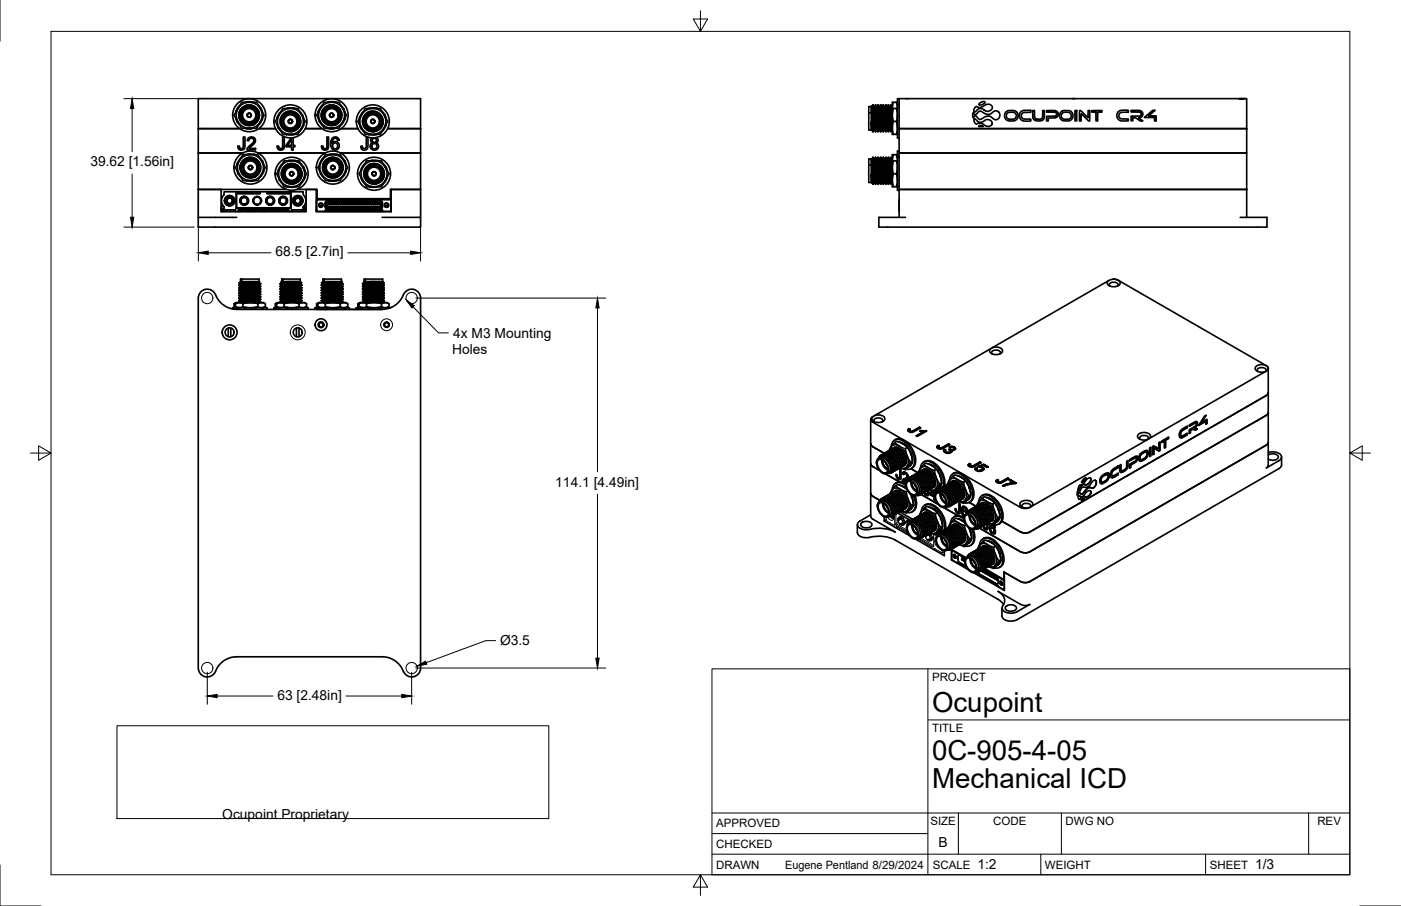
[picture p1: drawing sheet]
<svg xmlns="http://www.w3.org/2000/svg" width="432mm" height="279mm" viewBox="0 0 432 279" stroke-linecap="round" stroke-linejoin="round" font-family="sans-serif">
<defs><g id="words">
<g font-size="8.5">
<text x="287.3" y="219.5">Ocupoint</text>
<text x="287.3" y="234.5">0C-905-4-05</text>
<text x="287.3" y="243.1">Mechanical ICD</text>
</g>
<g font-size="4.3">
<text x="27.9" y="51.3">39.62 [1.56in]</text>
<text x="84.9" y="79.1">68.5 [2.7in]</text>
<text x="139.7" y="104.2">4x M3 Mounting</text>
<text x="139.4" y="109.2">Holes</text>
<text x="171.2" y="150.1">114.1 [4.49in]</text>
<text x="154.1" y="199">Ø3.5</text>
<text x="85.5" y="215.8">63 [2.48in]</text>
<text x="68.5" y="252.6">Ocupoint Proprietary</text>
<text x="289.3" y="261.2">B</text>
<text x="301.2" y="268.1">1:2</text>
<text x="386.8" y="268.1">1/3</text>
</g>
<g font-size="3.5">
<text x="287.3" y="210.1">PROJECT</text>
<text x="287.3" y="225.8">TITLE</text>
<text x="220.7" y="255.2">APPROVED</text>
<text x="286.7" y="254.5">SIZE</text>
<text x="306.1" y="254.5">CODE</text>
<text x="328.4" y="254.5">DWG NO</text>
<text x="406" y="254.5">REV</text>
<text x="220.7" y="261.5">CHECKED</text>
<text x="220.7" y="267.9">DRAWN</text>
<text x="242" y="267.9">Eugene Pentland 8/29/2024</text>
<text x="287.5" y="267.9">SCALE</text>
<text x="322.1" y="267.9">WEIGHT</text>
<text x="372.9" y="267.9">SHEET</text>
</g>
</g></defs>
<!-- layer: Visible -->
<g fill="none" stroke="#000" stroke-width=".51">
<path d="M63.1 39.7h-2v-9.3h68.5v9.3M63.1 39.7h-2v7.5h13.7h-13.7v19.8M63.1 39.7h10.7M72.7 36.4l.3 1.1 .2-.1M72.7 34.3l.1 .1M72.8 34.3l-.1 .3M73 33.6l-.1 .7M73.1 37.5h-.1M73.3 37.5h-.2l.9 1.1M73.4 33l.2 .1M73.8 34.5a3.2 3.2 0 0 1 5.1-1.3 3.2 3.2 0 0 1-.8 5.2M74 32.4l-.9 1.2"/>
<path d="M74.5 31.5h4.6l.6 1.1 1.7 2.9-2.3 4h-4.6l-2.3-4zM74.8 33.1a3.1 3.1 0 0 0-.7 4.1 3.1 3.1 0 0 0 4 1.2l-.5 .2M75.4 39.5l.2 .1M75.6 39.5l-.1 .1M75.6 39.5v.1M76.2 31.4l.1 .1M76.5 32.4l-1.4 .5-.7 .6M76.9 32.9a2.9 2.9 0 0 1 2.6 2.9 2.9 2.9 0 0 1-2.7 2.8 2.9 2.9 0 0 1-3-2.5l.1-1.6 .5-1a3.1 3.1 0 0 0 1.1 4.9 3.1 3.1 0 0 0 4.3-2.5 3.1 3.1 0 0 0-3.7-3.4l-.7 .4-.9 .8-.4 1.7M76.9 32.8a2.7 2.7 0 0 0-2.8 2.6M77.3 39.5l-1.3 .2M78 31.5h.2M78 31.5h.1"/>
<path d="M78 31.5l-1.5-.2-1 .2M78.1 39.5l-1.5 .2-1-.2M79.6 32.4l.9 1.2M79.8 39.7h5.1M80 38l.1 .1M80.3 33.7l.2-.2 .3 .7M80.5 33.5l-.2 .1M80.7 36.7l.2 .1M80.7 36.7h.1M80.8 36.8l-.4 1-.8 .8M80.8 34.2l.1 .4M80.9 36.4l-.1 .4"/>
<path d="M85.4 38.3l.3 1.2 .2-.2M85.4 36.2h.1M85.5 36.2l-.1 .3M85.8 39.4l-.1 .1M85.8 39.4l.9 1.1M85.9 39.7h.2M86 39.4l-.2 .1M86.1 34.9l.2 .1M86.7 34.3l-1.2 1.9M87.2 33.4h4.6l.6 1.1 1.7 2.9-2.3 4h-4.6l-1.5-2.4-.8-1.6zM88.2 34.5a3.2 3.2 0 0 0-.8 5.3 3.2 3.2 0 0 0 5.1-1.4M88.7 34.4l-.5 .1a3.2 3.2 0 0 1 4 1.3 3.2 3.2 0 0 1-.8 4.1"/>
<path d="M88.9 33.3l.1 .1M90.7 33.4h.1M90.7 33.4h.2M90.7 33.4l-1-.2-1.5 .2M91.9 39.5l-.7 .6-1.4 .5M92.2 37.6a2.79 2.79 0 0 1-3.4 2.4 2.79 2.79 0 0 1-2-3.6 2.79 2.79 0 0 1 3.7-1.8 3.1 3.1 0 0 1 1.4 4.9 3.1 3.1 0 0 0-1.1-5 3.1 3.1 0 0 0-4.4 2.6 3.1 3.1 0 0 0 3.7 3.4l1.6-1.1 .3-.6 .2-1.2M92.3 34.3l.9 1.2M92.7 39.9l.1 .1M93 35.6l.3-.2 .3 1.1M93.2 35.5h-.2M93.3 35.4l-.1 .1M93.4 38.7h.1"/>
<path d="M93.4 38.6l.1 .1M93.6 38.7l-1.3 1.8M93.6 38.3l-.1 .4M94.1 39.7h5.1M98.1 36.4l.1 .4M98.2 34.3l-.1 .3M98.2 36.9l.2 .6 .3-.1M98.4 33.6l-.3 .7M98.5 37.5h-.1M98.5 37.5l.9 1.1M98.7 37.5h-.2M98.8 33l.2 .1"/>
<path d="M99.2 34.5a3.2 3.2 0 0 1 5.1-1.3 3.2 3.2 0 0 1-.8 5.2M99.4 32.4l-.9 1.2M99.5 35.4a2.78 2.78 0 0 1 3.2-2.4 2.78 2.78 0 0 1 2.3 3.3 2.78 2.78 0 0 1-3.3 2.2 3.1 3.1 0 0 1-1.9-5 3.1 3.1 0 0 0 1.1 4.9 3.1 3.1 0 0 0 4.3-2.5 3.1 3.1 0 0 0-3.7-3.4l-1.5 1.1-.5 1v.8M99.9 31.5h4.6l1.2 2 1.1 2-2.3 4h-4.6l-1.5-2.4-.8-1.6zM100.2 33.1a3.1 3.1 0 0 0-.7 4.1 3.1 3.1 0 0 0 4 1.2l-.5 .2M100.8 39.5l.1 .1M101 39.5v.1M101.6 31.4l.1 .1M101.9 32.4l-1.4 .5-.7 .6M102.7 39.5l-1.3 .2M103.4 31.5h.1M103.4 31.5h.2"/>
<path d="M103.4 31.5l-1.5-.2-1 .2M103.5 39.5l-1.5 .2-1-.2M105 32.4l.9 1.2M105.2 39.7h5.1M105.4 38l.1 .1M105.7 33.5a4 4 0 0 1-1.5 5.5 4 4 0 0 1-5.5-1.5M105.7 33.5a4 4 0 0 0-5.5-1.4 4 4 0 0 0-1.5 5.4M105.7 33.7l.3-.2 .3 1.1M105.9 33.5l-.2 .1M106.1 36.7l.2 .1-.5 1-.8 .8M106.3 36.4l-.2 .3M110.8 38.3l.3 1.2 .3-.2"/>
<path d="M110.8 36.2h.1M110.9 36.2l-.1 .3M111.1 35.5l-.2 .7M111.2 39.4l.9 1.1M111.3 39.7h.2M111.4 39.4l-.3 .1M111.5 34.9l.2 .1M112.1 34.3l-.9 1.2M112.6 35.3a3.1 3.1 0 0 1 4.4-.2 3.1 3.1 0 0 1 .3 4.4 2.98 2.98 0 0 0 0-4.1 2.98 2.98 0 0 0-4-.3 2.98 2.98 0 0 0-.7 4 2.77 2.77 0 0 0 3 .9 2.77 2.77 0 0 0 2-2.4 2.96 2.96 0 0 1-3.9 2.7 2.96 2.96 0 0 1-1.4-4.5zM112.6 33.4h4.6l1.2 2.1 1.1 1.9-2.3 4h-4.6l-1.7-2.9-.6-1.1zM113.6 34.5h.1M113.6 34.5a3.2 3.2 0 0 0-.8 5.3 3.2 3.2 0 0 0 5.1-1.4"/>
<path d="M114.1 34.4l-.5 .1a3.1 3.1 0 0 1 4 1.3 3.1 3.1 0 0 1-.8 4.1M114.3 33.3l.1 .1M116.1 33.4h.1M116.1 33.4h.2M116.1 33.4l-1-.2-1.5 .2M117.3 39.5l-.7 .6-1.4 .5M117.7 34.3l.9 1.2M118.1 39.9l.1 .1M118.4 35.6l.3-.2 .3 1.1M118.6 35.5h-.2M118.7 35.4l-.1 .1M118.8 38.7h.1"/>
<path d="M118.9 38.6v.1M119 38.7l-1.3 1.8M119 38.3l-.1 .4M119.5 39.7h10.1zM129.6 39.7v7.5h-24.7h24.7v11.2M267.8 34.8v5.3l1 .1M267.8 34.8h.7M268.5 34.8v5.3M268.5 32.9v1.9M268.6 37.6l.1 2.6M268.6 32.8l-.8 .1v1.9M268.6 32.8v1.8"/>
<path d="M268.6 32.9l.1 1.7M268.6 32.8h.2M268.8 32.8l.1 1.9M268.8 34.5l.2 6.1-.4-3v2.6M268.8 34.5l-.3 .3M268.8 34.5l.2 .3M269 34.8l.3 5.4M269 34.8h.2M269 39.5l.1 1.1 .2-.4M269 32.4l.2 2.3M269 32.4l-.2 .4M269 32.4l.3 2.1"/>
<path d="M269.1 32.4l.3 .5M269.1 34.8l.3-.5 .4 6.3M269.2 34.8l.3 5.4M269.3 32.8h.2M269.4 32.9l.1 1.4M269.4 34.3h.1M269.5 34.3l.4 6.3M269.5 34.3l.2 .5M269.5 32.8l.2 1.9M269.7 34.8l.5 5.4M269.7 34.8h.2M269.8 32.4l.2 2.3"/>
<path d="M269.8 32.4l-.3 .4M269.8 32.4h.1M269.9 32.4l.1 2.1M269.9 32.4l.3 .5M269.9 34.8l.4 5.4M269.9 34.8l.3-.5 .4 6.3M270.2 32.9l.1 1.4M270.2 32.8h.1M270.2 34.3h.1M270.3 34.3l.4 6.3M270.3 34.3l.3 .5M270.3 32.8l.2 1.9"/>
<path d="M270.6 34.8l.3 5.4M270.6 34.8h.1M270.6 32.4l.1 2.3M270.6 32.4l-.3 .4M270.6 32.4h.1M270.7 32.4l.1 2.1M270.7 32.4l.3 .5 .1 1.4M270.7 34.8l.3-.5 .4 6.3M270.7 34.8l.4 5.4M270.9 32.8h.2M271 34.3h.1M271.1 34.3l.4 6.3"/>
<path d="M271.1 34.3l.2 .5M271.1 32.8l.2 1.9M271.3 34.8l.4 5.4M271.3 34.8h.2M271.4 32.4l.1 2.3M271.4 32.4l-.3 .4M271.4 32.4h.1M271.5 32.4l.1 2.1M271.5 32.4l.2 .5M271.5 34.8l.4 5.4M271.5 34.8l.3-.5 .4 6.3M271.7 32.9l.2 1.4"/>
<path d="M271.7 32.8h.2M271.8 34.3l.5 6.3M271.9 34.3l.2 .5M271.9 32.8l.2 1.9M272.1 34.8l.4 5.4M272.1 34.8h.2M272.2 32.4l.1 2.3M272.2 32.4l-.3 .4M272.2 32.4h.1M272.3 32.4l.1 2.1M272.3 32.4l.2 .5M272.3 34.8l.4 5.4"/>
<path d="M272.3 34.8l.3-.5 .4 6.3M272.5 32.8h.2M272.5 32.9l.2 1.4M272.6 34.3h.1M272.7 34.3l.4 6.3M272.7 34.3l.2 .5M272.7 32.8l.2 1.9M272.9 34.8l.4 5.4M272.9 34.8h.2M273 32.4l.1 2.3M273 32.4l-.3 .4M273 32.4h.1"/>
<path d="M273.1 32.4l.1 2.1M273.1 32.4l.2 .5M273.1 34.8l.4 5.4M273.1 34.8l.3-.5 .4 6.3M273.3 32.9l.2 1.4M273.3 32.8h.2M273.4 34.3h.1M273.5 34.3l.4 6.3M273.5 34.3l.2 .5M273.5 32.8l.2 1.9M273.7 34.8l.4 5.4M273.7 34.8h.2"/>
<path d="M273.7 32.4l.2 2.3M273.7 32.4l-.2 .4M273.8 32.4h.1M273.9 32.4l.1 2.1M273.9 32.4l.2 .5 .2 1.4M273.9 34.8l.4 5.4M273.9 34.8l.3-.5 .4 6.3M274.1 32.8h.2M274.2 34.3h.1M274.3 34.3l.4 6.3M274.3 34.3l.2 .5M274.3 32.8l.2 1.9"/>
<path d="M274.5 34.8l.4 5.4M274.5 34.8h.2M274.6 32.4l.1 2.3M274.7 32.4l.1 2.1M274.7 32.4l-.4 .4M274.7 32.4l.2 .5M274.7 34.8l.3 4.7M274.9 32.9l.1 .9M274.9 32.8h.1M275 34.3h.1M275 34.6v-.3l-.3 .5M275 33.4v8h.4"/>
<path d="M275 33.4l.4-1.9h.8l.4 2.4M275 33.4h.4M275.4 31.5h-.4v1.9M276.2 37.4h-.8a5.7 5.7 0 0 0 0 4h.8l.4-2.1M276.2 33.4h-.8a5.7 5.7 0 0 0 0 4M276.2 31.5h.4M276.6 33.4h-.4l.4 2.8M276.6 36l-.4 1.4 .4 1.2M276.6 38.7v.6M276.6 32.3v10.2h.5M276.6 31.5v.5M276.6 32.3h.5"/>
<path d="M277.1 30.4v9.3h107.1M277.1 30.4h104.7M277.1 39.7h107.1v7.5h-107.1zM277.1 30.4h-.5v1.9M279.3 30.4h.7M299.9 34.8l.3 .2a.58 .58 0 0 0 .6 .3 .58 .58 0 0 0 .5-.5l.8-.5a4.2 4.2 0 0 0 3.1 .9l.4-.3a1.35 1.35 0 0 1 2.1-.4 1.35 1.35 0 0 1 0 2.1 1.35 1.35 0 0 1-2.1-.4 2.45 2.45 0 0 0-3.1 .5 1.46 1.46 0 0 1-1.7-.9h-.4l-.5 .5zM300.2 36.7a1.01 1.01 0 0 1 1.1 .7 1.82 1.82 0 0 0 2.6-.5 1.22 1.22 0 0 1 1.4 .2 1.22 1.22 0 0 1 .3 1.4 2.08 2.08 0 0 1-2.9-.3 1.58 1.58 0 0 0-1.8 .1 1.41 1.41 0 0 1-.7-1.6zM300.6 33.1a.82 .82 0 0 1 1.2 .1l1-.3a1.92 1.92 0 0 1 2.9-.2 1.37 1.37 0 0 1-.7 1.5 1.37 1.37 0 0 1-1.6-.2 1.76 1.76 0 0 0-2.8 .5 .3 .3 0 0 1-.4 0 .3 .3 0 0 1-.1-.4zM301.7 38.8l.4-.1 1 .3h-1.4zM301.8 32l.2-.2a1.05 1.05 0 0 1 1.6-.2l-.4 .4a1.02 1.02 0 0 1-1.5 .2zM310.1 34.5a2.9 2.9 0 0 1 3.5 .4 1.77 1.77 0 0 1-.3 1.9 1.77 1.77 0 0 1-1.9 .5 1.64 1.64 0 0 1-1.7-1 1.64 1.64 0 0 1 .4-1.8zM310.5 34.9l.1-.1a1.68 1.68 0 0 1 2.6 1 1.73 1.73 0 0 1-3 .3l-.1-.4z"/>
<path d="M314.6 34.5a3.7 3.7 0 0 1 3.1-.4v.2a.36 .36 0 0 1-.2 .4 .36 .36 0 0 1-.4-.1l-.4 .1a1.26 1.26 0 0 0-1.4 .1 1.26 1.26 0 0 0-.4 1.3 2.2 2.2 0 0 0 2.4 .6h.4v.6l-1.2 .1a1.77 1.77 0 0 1-2.1-.8 1.77 1.77 0 0 1 .2-2.1zM318.3 34.1h.5l.1 1a1.28 1.28 0 0 0 .9 1.7 1.28 1.28 0 0 0 1.6-1.2v-1.5h.5v1a1.7 1.7 0 0 1-.4 1.9 1.7 1.7 0 0 1-1.9 .3 1.44 1.44 0 0 1-1.3-2zM322.6 34.1h1.6a1.32 1.32 0 0 1 1.6 .3 1.32 1.32 0 0 1 .1 1.6l-.7 .4h-2.1v.9h-.5v-1.4l2-.1a.71 .71 0 0 0 1-.7 .71 .71 0 0 0-1.1-.5h-1.9zM327 34.5a2.47 2.47 0 0 1 3.7 .7 1.82 1.82 0 0 1-2.5 2.1 1.63 1.63 0 0 1-1.5-1 1.63 1.63 0 0 1 .3-1.8zM327.4 34.9a2.31 2.31 0 0 1 2.7 .3 1.22 1.22 0 0 1-.3 1.4 1.22 1.22 0 0 1-1.4 .2 1.1 1.1 0 0 1-1.2-.6 1.1 1.1 0 0 1 .2-1.3zM330.6 30.4h.6M331.3 34.1h.6v3.2a.48 .48 0 0 1-.6-.2 .48 .48 0 0 1 0-.6zM332.8 34.1l.4 .1 2.1 2.1 .1-2.2h.5l-.1 3.2-.4-.1-2.2-2.1v2.2h-.5zM336.5 34.1h3.1v.5h-.8a.44 .44 0 0 0-.5 .2 .44 .44 0 0 0 0 .5v2h-.5v-2.7h-1.3zM344.7 34.4a3.7 3.7 0 0 1 3.1-.3 .49 .49 0 0 1-.2 .6 .49 .49 0 0 1-.6-.1h-.3a1.27 1.27 0 0 0-1.3 .1 1.27 1.27 0 0 0-.5 1.3 2.4 2.4 0 0 0 2.7 .7h.1v.6h-1.2a1.77 1.77 0 0 1-2-.7 1.77 1.77 0 0 1 .2-2.2zM348.6 34h1.6a1.32 1.32 0 0 1 1.6 .4 1.32 1.32 0 0 1 .1 1.6l-.9 .4 1.1 .9h-.7l-1.3-1h-.9l-.1 1-.5-.1v-1.4h2.1a.71 .71 0 0 0 1-.7 .71 .71 0 0 0-1.1-.5l-2-.1zM351 36.3v.1"/>
<path d="M352.7 36.2l2.6-2.2h.7l-2 1.7h2.3v1.6h-.5v-1.1zM381.8 30.4h1.7zM383.5 30.4h.7v9.3M69 59.1h11.2v.5h-7.5v4.7h17v-4.7h-7.4v-.5h11.2v1a2.5 2.5 0 0 1 0 3.7v.9h-3.5v.5h-1v-.5h-15.5v.5h-1v-.5h-3.5l.1-1a2.5 2.5 0 0 1-.1-3.6zM72.7 59.6l.2 .2v4.3M73.1 52.6l.3 1.1 .2-.1M73.2 50.5h.1M73.2 50.5l-.1 .3M73.4 53.7l1 1.1M73.7 53.6l-.2 .1M73.8 49.1l.2 .1M74.2 50.7a3.2 3.2 0 0 1 5.1-1.4 3.2 3.2 0 0 1-.8 5.3"/>
<path d="M74.4 48.6l-1.3 1.9M74.9 47.7h4.6l1.1 2 1.2 2-2.3 4h-4.6l-1.2-2-1.1-2zM75 42.2h.5v2.8a1.12 1.12 0 0 1-1 1.3 1.12 1.12 0 0 1-1.2-1.2l.5-.1a.62 .62 0 0 0 .6 .8 .62 .62 0 0 0 .6-.8zM75.2 49.2a3.1 3.1 0 0 0-.8 4.2 3.1 3.1 0 0 0 4.1 1.2l-.5 .1M75.8 55.7h.1M75.9 55.7v.1M76 55.7h.1M76.6 42.5a1.29 1.29 0 0 1 2 .3 1.29 1.29 0 0 1-.6 1.9l-1.2 1.1h2v.4h-2.7l.2-.6a5.1 5.1 0 0 0 1.9-2.4 .78 .78 0 0 0-.8-.6 .78 .78 0 0 0-.7 .8h-.5zM76.6 47.5l.1 .2M76.9 48.6a3.1 3.1 0 0 1 3.4 3.6 3.1 3.1 0 0 1-4.4 2.3 3.1 3.1 0 0 1-1.1-4.8 2.98 2.98 0 0 0-.1 4 2.98 2.98 0 0 0 4.1 .4 2.98 2.98 0 0 0 .6-4 2.75 2.75 0 0 0-2.9-1 2.75 2.75 0 0 0-2 2.4M76.9 48.6l-.8 .2-.9 .8-.5 .8-.2 1.1M76.9 48.5l-1.4 .5-.7 .7"/>
<path d="M77.7 55.7v.2M78.4 47.7h.1M78.4 47.7h.2M78.4 47.7l-1.5-.2-1 .2M78.4 47.6v.1M78.5 55.7l-1.5 .2-1-.2M79.5 47.2h20.7M80 48.6l.9 1.1M80.2 59.6v.2h-7.3M80.2 59.1h2.1M80.4 54.2h.1M80.7 49.8l.2-.1 .3 .7"/>
<path d="M80.9 49.7h-.2M80.9 53.6l-.9 1.2M80.9 49.7h.1M81.1 52.9h.2M81.1 52.9h.1M81.2 50.4l.1 .4M81.3 52.6l-.4 1M82.3 59.6v.2h7.3l.1-.2M85.8 54.5l.1 .4M85.8 52.4h.2M85.9 52.4h.1M85.9 52.4l-.1 .3"/>
<path d="M85.9 54.9l.2 .7 .2-.1M86.2 55.6h-.1M86.2 55.6l.9 1.1M86.4 55.5l-.2 .1M86.5 51.1h.2M87.1 50.5l-1.2 1.9M87.1 42.2h.5v2.8a1.12 1.12 0 0 1-1 1.3 1.12 1.12 0 0 1-1.2-1.2l.5-.1a.63 .63 0 0 0 .6 .8 .63 .63 0 0 0 .6-.8zM87.6 49.6h4.6l1.7 2.9 .6 1.1-2.3 4h-4.6l-1.2-2-1.1-2zM88.1 41.4l.2 .1M88.2 58.4h-27.1h7.1v6.9h26.2v-6.9h3.1v6.9h23.1v-6.9h9M88.3 41.4l-.1 .1M88.3 41.4v.1"/>
<path d="M88.5 57.6h.1M88.6 50.7a3.2 3.2 0 0 0-.9 5.2 3.2 3.2 0 0 0 5.2-1.3M88.6 57.6v.1M89 50.6l-.4 .1a3.1 3.1 0 0 1 4 1.2 3.1 3.1 0 0 1-.8 4.1M89.3 49.4l.1 .2M89.6 59.8v4.3l.1 .2M89.7 56.3a2.89 2.89 0 0 1-1.9-4.7 2.89 2.89 0 0 1 5 1 3.1 3.1 0 0 1-.5 3 3.1 3.1 0 0 0-1.1-4.8 3.1 3.1 0 0 0-4.4 2.3 3.1 3.1 0 0 0 3.3 3.6M89.7 56.3a2.7 2.7 0 0 0 2.9-2.6l-.5 1.7a2.82 2.82 0 0 1-2 1.3M89.9 43v1.8h-1.3zM90 41.4v.2M90.4 42.5v2.3h.5v.5h-.5v.9h-.5v-.9h-1.8v-.5l1.6-2.3M90.4 57.6v.2"/>
<path d="M90.8 41.4l-1 .2-1.5-.1M91.1 49.6h.2M91.1 49.6l-1-.2-1.5 .2M91.1 49.5v.1M91.2 57.6l-1.5 .2-1-.2M91.5 58.4h6.2v2.9h22.6v-2.9h9.3M92.3 55.6l-.8 .7-1.3 .4M92.7 50.5l.9 1.1M93.1 56.1l.1 .1M93.6 51.6l-.2 .1 .2-.1 .4 1.1M93.8 54.8h.1M94 54.8l-1.3 1.9"/>
<path d="M94 54.5l-.1 .3M98.5 52.6l.3 1.1 .2-.1M98.6 50.5h.1M98.6 50.5l-.1 .3M98.8 53.7l1 1.1M99.1 53.6l-.2 .1M99.2 49.1l.2 .1M99.6 50.7a3.2 3.2 0 0 1 5.1-1.4 3.2 3.2 0 0 1-.8 5.3M99.8 48.6l-1.3 1.9M100.2 49.7a2.98 2.98 0 0 0-.1 4 2.98 2.98 0 0 0 4.1 .4 2.98 2.98 0 0 0 .6-4 2.75 2.75 0 0 0-2.9-1 2.75 2.75 0 0 0-2 2.4 2.96 2.96 0 0 1 3.9-2.7 2.96 2.96 0 0 1 1.4 4.6 3.1 3.1 0 0 1-4.5 .8 3.1 3.1 0 0 1-.5-4.5zM100.3 47.7h4.6l1.7 2.9 .6 1.1-2.3 4h-4.6l-.9-1.5-1.4-2.5zM100.6 49.2a3.1 3.1 0 0 0-.7 4.2 3.1 3.1 0 0 0 4 1.2l-.5 .1"/>
<path d="M100.8 42.2h.5v2.8a1.12 1.12 0 0 1-1 1.3 1.12 1.12 0 0 1-1.2-1.2l.5-.1a.62 .62 0 0 0 .6 .8 .62 .62 0 0 0 .6-.8zM101.4 55.7l-.1 .1M101.4 55.7h.1M102 47.5l.1 .2M102.3 48.5l-1.4 .5-.7 .7M102.4 42.7a1.2 1.2 0 0 1 1.2-.5 1.2 1.2 0 0 1 .9 1l-.5 .1a.74 .74 0 0 0-.7-.7 .74 .74 0 0 0-.7 .6l-.2 1a1.3 1.3 0 0 1 1.8-.1 1.3 1.3 0 0 1 .1 1.8 1.3 1.3 0 0 1-1.8 .2 2.88 2.88 0 0 1-.1-3.4zM103.1 55.7v.2M103.8 47.7h.1M103.8 47.7h.2M103.8 47.7l-1.5-.2-1 .2M103.8 47.6v.1M103.9 54.6h.1"/>
<path d="M103.9 55.7l-1.5 .2-1.2-.2M105.4 48.6l.9 1.1M105.8 54.2h.1M106.1 49.8l.2-.1 .4 1.1M106.3 49.7h-.2M106.3 53.6l-.9 1.2M106.3 49.7h.1M106.5 52.9h.1M106.6 52.9l-.3 .7M106.7 52.6l-.2 .3M111.2 54.5l.1 .4M111.2 52.4h.1"/>
<path d="M111.3 52.4l-.1 .3M111.3 54.9l.2 .7 .2-.1M111.5 51.7l-.2 .7M111.6 55.6h-.1M111.6 55.6l.9 1.1M111.8 55.5l-.2 .1M112 51.1h.1M112.5 50.5l-1 1.2M113 49.6h4.6l2.3 4-2.3 4h-4.6l-.9-1.5-1.4-2.5zM113.1 42.2h-.2v2.8a.63 .63 0 0 1-.6 .8 .63 .63 0 0 1-.6-.8l-.5 .1a1.12 1.12 0 0 0 1.2 1.2 1.12 1.12 0 0 0 1-1.3v-2.7M113.5 41.4l.2 .1M113.7 41.4l-.1 .1"/>
<path d="M113.7 41.4v.1M113.9 57.6h.2M114 50.7a3.2 3.2 0 0 0-.9 5.2 3.2 3.2 0 0 0 5.2-1.3M114.1 57.6l-.1 .1M114.1 57.6h.1M114.4 50.6l-.4 .1a3.1 3.1 0 0 1 4 1.2 3.1 3.1 0 0 1-.8 4.1M114.7 49.4l.1 .2M115.1 56.3a2.7 2.7 0 0 0 2.9-2.6l-.5 1.7a2.97 2.97 0 0 1-2 1.3M115.1 56.3a2.9 2.9 0 0 1-2.6-2.9 2.9 2.9 0 0 1 2.8-2.9 2.9 2.9 0 0 1 3 2.5l-.1 1.6-.5 1a3.1 3.1 0 0 0-1.1-4.8 3.1 3.1 0 0 0-4.4 2.2 3.1 3.1 0 0 0 3.3 3.7M115.4 41.4v.2M115.8 57.6v.2M116.1 42.4a.92 .92 0 0 1 .4 .9 .92 .92 0 0 1-.5 .8 1.26 1.26 0 0 1-.1 2.2 1.26 1.26 0 0 1-1.8-1.2l.2-.7 .5-.3a.89 .89 0 0 1-.3-1.6"/>
<path d="M116.2 41.4l-1 .2-1.5-.1M116.5 49.6h.2M116.5 49.6l-1-.2-1.5 .2M116.5 49.5v.1M116.6 57.6l-1 .2-1.5-.2M117.7 55.6l-.8 .7-1.3 .4M118.1 50.5l.9 1.1M118.5 56.1l.1 .1M119 51.6l-.2 .1 .2-.1 .4 1.1M119 51.6h.1M119.3 54.8h.1M119.4 54.8l-1.3 1.9"/>
<path d="M119.4 54.5l-.1 .3M129.6 58.4v8.6M267.8 50.9v5.4h.7M267.8 50.9h.7M268.5 50.9v5.4M268.5 49v1.9M268.5 56.3h.1M268.5 40.1l.1 .1M268.6 53.7l.1 2.6M268.6 49h-.8v1.9M268.6 49v1.8M268.6 49l.1 1.7"/>
<path d="M268.6 56.3h.2M268.6 49h.2M268.7 56.3l.4 .4M268.7 40.2l.4 .4M268.8 49l.1 1.8M268.8 50.7l.2 6-.4-3v2.6M268.8 50.7l.5 5.6M268.8 50.7l-.3 .2M269 50.9h.2M269 55.6l.1 1.1 .2-.4M269 48.6l.2 2.3M269 48.6l-.2 .4"/>
<path d="M269 48.6l.3 2.1M269.1 48.6l.3 .4M269.2 50.9l.3 5.4M269.3 56.3h.2M269.3 49h.2M269.3 40.2h.2M269.4 49l.1 1.5M269.4 50.5l.4 6.2M269.4 50.5l-.3 .4M269.4 50.5h.1M269.5 50.5l.4 6.2M269.5 50.5l.3 .7 .4 5.1"/>
<path d="M269.5 49l.2 1.8M269.5 56.3l.3 .4M269.5 40.2l.3 .4M269.7 50.9h.2M269.8 48.6l.2 2.3M269.8 56.7h.1M269.8 48.6l-.3 .4M269.8 48.6h.1M269.8 40.6h.1M269.9 48.6l.1 2.1M269.9 48.6l.3 .4M269.9 50.9l.4 5.4"/>
<path d="M270.2 49l.1 1.5M270.2 56.3h.1M270.2 56.3l-.3 .4M270.2 49h.1M270.2 40.2h.1M270.2 40.2l-.3 .4M270.2 50.5l.4 6.2M270.2 50.5l-.3 .4M270.2 50.5h.1M270.3 50.5l.3 .6 .3 5.2M270.3 50.5l.4 6.2M270.3 49l.2 1.8"/>
<path d="M270.3 56.3l.3 .4M270.3 40.2l.3 .4M270.6 50.9h.1M270.6 48.6l.1 2.3M270.6 48.6l-.3 .4M270.6 56.7h.1M270.6 48.6h.1M270.6 40.6h.1M270.7 48.6l.1 2.1M270.7 48.6l.3 .4 .1 1.5M270.7 50.9l.4 5.4M270.9 56.3h.2"/>
<path d="M270.9 56.3l-.2 .4M270.9 49h.2M270.9 40.2h.2M270.9 40.2l-.2 .4M271 50.5l.4 6.2M271 50.5l-.3 .4M271 50.5h.1M271.1 50.5l.4 6.2M271.1 50.5l.3 .7 .3 5.1M271.1 49l.2 1.8 .2 .1M271.1 56.3l.3 .4M271.1 40.2l.3 .4"/>
<path d="M271.4 48.6l.1 2.3M271.4 56.7h.1M271.4 48.6l-.3 .4M271.4 48.6h.1M271.4 40.6h.1M271.5 48.6l.1 2.1M271.5 48.6l.2 .4M271.5 50.9l.4 5.4M271.7 49l.2 1.5M271.7 56.3h.2M271.7 56.3l-.2 .4M271.7 49h.2"/>
<path d="M271.7 40.2h.2M271.7 40.2l-.2 .4M271.8 50.5l.4 6.2M271.8 50.5l-.3 .4M271.8 50.5h.1M271.9 50.5l.3 .6 .3 5.2M271.9 50.5l.4 6.2M271.9 49l.2 1.8M271.9 56.3l.3 .4M271.9 40.2l.3 .4M272.1 50.9h.2M272.2 48.6l.1 2.3"/>
<path d="M272.2 48.6l-.3 .4M272.2 56.7h.1M272.2 48.6h.1M272.2 40.6h.1M272.3 48.6l.1 2.1M272.3 48.6l.2 .4M272.3 50.9l.4 5.4M272.5 56.3h.2M272.5 56.3l-.2 .4M272.5 49h.2M272.5 40.2h.2M272.5 40.2l-.2 .4"/>
<path d="M272.5 49l.2 1.5M272.6 50.5l.4 6.2M272.6 50.5l-.3 .4M272.6 50.5h.1M272.7 50.5l.4 6.2M272.7 50.5l.3 .7 .3 5.1M272.7 49l.2 1.8 .2 .1M272.7 56.3l.3 .4M272.7 40.2l.3 .4M273 48.6l.1 2.3M273 56.7h.1M273 48.6l-.3 .4"/>
<path d="M273 48.6h.1M273 40.6h.1M273.1 48.6l.1 2.1M273.1 48.6l.2 .4M273.1 50.9l.4 5.4M273.3 49l.2 1.5M273.3 56.3h.2M273.3 56.3l-.2 .4M273.3 49h.2M273.3 40.2h.2M273.3 40.2l-.2 .4M273.4 50.5l.4 6.2"/>
<path d="M273.4 50.5l-.3 .4M273.4 50.5h.1M273.5 50.5l.3 .6 .3 5.2M273.5 50.5l.4 6.2M273.5 49l.2 1.8 .2 .1M273.5 56.3l.2 .4M273.5 40.2l.2 .4M273.7 48.6l.2 2.3M273.7 48.6l-.2 .4M273.8 56.7h.1M273.8 48.6h.1M273.8 40.6h.1"/>
<path d="M273.9 48.6l.1 2.1M273.9 48.6l.2 .4 .2 1.5M273.9 50.9l.4 5.4M274.1 56.3h.2M274.1 56.3l-.2 .4M274.1 49h.2M274.1 40.2h.2M274.1 40.2l-.2 .4M274.2 50.5l.4 6.2M274.2 50.5l-.3 .4M274.2 50.5h.1M274.3 50.5l.4 6.2"/>
<path d="M274.3 50.5l.3 .7 .3 5.1M274.3 56.3l.4 .4M274.3 49l.2 1.8M274.3 40.2l.4 .4M274.5 50.9h.2M274.6 48.6l.1 2.3M274.7 48.6l.1 2.1M274.7 48.6l-.4 .4M274.7 48.6l.2 .4M274.7 50.9l.3 4.7M274.9 49l.1 .9M274.9 56.3h.1"/>
<path d="M274.9 56.3l-.2 .4M274.9 49h.1M274.9 40.2l-.2 .4M274.9 40.2h.1M275 50.5v.3M275 50.5l-.3 .4M275 50.5h.1M275 49.6v8h.4M275 49.6l.4-1.9h.8l.4 2.3M275 49.6h.4M275.4 47.7h-.4v1.9M276.2 53.6h-.8a5.7 5.7 0 0 0 0 4h.8l.4-2.2"/>
<path d="M276.2 57.6h.4M276.2 49.6h-.8a5.7 5.7 0 0 0 0 4M276.2 47.7h.4M276.2 41.4h.4M276.5 57.2l.1 .2M276.5 41.1l.1 .1M276.6 49.6h-.4l.4 2.8M276.6 52.1l-.4 1.5 .4 1.2M276.6 57.6v.1M276.6 41.4v.1M276.6 54.8v.6M276.6 57.1v.5"/>
<path d="M276.6 48.5v10.2h.5M276.6 47.6v.5M276.6 41v.4M276.6 55.4v.1M276.6 48.5h.5M277.1 46.6h-.5v1.9M68.2 65.2h4.3M68.2 63.8v.6M68.3 63.7h.7M68.3 63.7h.1M68.4 65.1l.1 .1M68.5 64.7l.2 .1"/>
<path d="M68.5 64.5h-.3l.2 .7M68.5 64.4l-.3 .1M68.5 64.4v.4M68.5 64.4h.4v.8M68.7 64.7v.1M68.7 64.8v.4l.6-.1M68.9 64.5h.1M68.9 64.4h.1M69 65.1h.1M69.3 64.7v.5M70 61.4l.8-.3a.85 .85 0 0 0-.8 1 .85 .85 0 0 0 1.1 .7 .85 .85 0 0 0 .5-1.1l-.1-.5a.93 .93 0 0 1 .1 1.3 .93 .93 0 0 1-1.3 .2 .93 .93 0 0 1-.3-1.3zM70.8 61.1l.7 .4v.8"/>
<path d="M72.2 64.7v.5M72.5 64.7v.4M72.5 64.7l-.1 .5M73 67h-11.9v3h68.5v-3h-11.8M73.5 65.2h15.5M73.5 65.1v.1M73.5 65.2h.1M73.8 65.1h.1M73.9 62.1l1.2 1.1-.9-.5zM74.1 65.1h.1M74.2 61.1l.9-.5-1.2 1.1zM74.3 65.1v.1"/>
<path d="M74.5 65.1v.1M74.5 64.9v.2M74.5 65.1l-1 .1M75.1 60.6h.4M75.5 60.7l.6 .4 .3 .6M75.5 63.1l.6-.4 .5-.6-.5 .9zM75.5 60.9v-.3l.8 .5 .3 .6h-.4M76 65.1h.4M76 64.9v.3M76 65.1h.1M76.2 65.1v.1M76.3 64.9l-.1 .2"/>
<path d="M76.4 65.1h.1M76.4 64.9v.3M76.7 64.9v.2M77.2 64.7v.4M77.5 65v.1M77.5 64.7v.4M77.5 65.1h.3M77.8 65.1h.3M77.8 64.9v.2M77.9 62.1h.2M77.9 61.7h.2M78 61.7v.4"/>
<path d="M78 64.9v.3M78.1 64.9v.2M78.5 65.1v.1M79.1 63.2h.4M79.1 60.6v.1M79.1 63.1v.1M79.5 60.6v.1M79.5 63.1v.1M80 65.1v.1M80.1 64.9v.2M80.4 62.1h.2M80.4 61.7h.2"/>
<path d="M80.5 61.7v.4M80.6 65.1l.1 .1M80.6 64.9v.3M80.9 64.7v.5M80.9 65.1v.1M81 64.7l-.1 .5M81 64.7v.5M81.2 65.1v.1M81.3 64.7v.4h-.3M81.3 65.2h.3M81.5 64.7l.1 .4M81.6 65.1h.1"/>
<path d="M81.6 64.7v.5M81.6 65.1v.1M81.9 62.1l1.2 1.1-.9-.5zM82 61.7v.4M82.2 64.9v.2M82.2 61.1l.9-.5-1.2 1.1zM82.4 65l-.2 .1M82.4 64.9l.1 .1M83.1 63.2h.4M83.1 60.6h.4M83.5 60.6l.8 .5 .3 .6zM83.5 63.1l.6-.4 .5-.6-.5 .9z"/>
<path d="M84 65l.1 .1M84 65.1h2.5M84.4 65.1h.4M84.5 65v.1M84.5 61.7v.4M85.3 65h.1M85.4 64.7v.4zM85.7 65l.3 .1M85.7 64.7v.4M85.7 64.7v.2h3.1v-.2M86 61.7v.4M86.1 62.1l.3 .6 .7 .4"/>
<path d="M86.3 61.7v.4M86.3 62.1l.2 .5 .6 .3M86.3 62.1h-.4l.3 .6 .9 .5v-.3M86.5 65l-.2 .1M87.1 63.2h.4M87.1 60.6h.4M87.1 60.9v-.2l-.7 .4-.3 .6h.2M87.1 62.9h.4M87.1 60.9l-.6 .3-.2 .5M87.1 60.9h.4M87.1 60.6l-.7 .2-.5 .9M87.5 60.6l.8 .5 .3 .6"/>
<path d="M87.5 60.9l.5 .3 .2 .5M87.5 60.9v-.2l.6 .4 .3 .6h-.2M88 65l1 .1M88.2 62.1h.4l-.3 .6-.8 .5v-.3M88.2 65.1h.4M88.2 61.7v.4M88.2 62.1l-.2 .5-.5 .3M88.4 62.1l-.3 .6-.6 .4M88.5 65v.1M88.5 61.7v.4M88.9 64.7v.4l.1-.1M89.6 64.1h-16.7l-.2 .2"/>
<path d="M90 65.2h4.4M90 65.1h.3M90.3 64.7v.5M91.1 61.3l.7-.2a.85 .85 0 0 0-.8 1 .85 .85 0 0 0 1.1 .7 .85 .85 0 0 0 .5-1.1l-.1-.5a.93 .93 0 0 1 .1 1.3 .93 .93 0 0 1-1.3 .1 .93 .93 0 0 1-.2-1.3zM91.8 61.1l.7 .4v.8M93.3 65.1v-.4v.5l.2-.1M93.5 64.1h.9M93.5 63.8h.2M93.5 65l.1 .2M93.5 65.1h.3M93.5 64.7h.3M93.5 63.7h.2"/>
<path d="M93.8 64.5h-.3v.5M93.8 64.5v.6M93.8 64.5h.2v.5M93.9 63.7v.4M93.9 63.7h-.2v.4M93.9 63.7h.4M93.9 63.8h.4M94 65.2h.1M94 65.1l-.2 .1M94 65v.2M94 64.5h.3M94 65.1h.3"/>
<path d="M94 64.7h.3M94.2 62.4h.2M94.4 65.1l-.1 .1M94.4 64.5l-.1 .6M94.4 63.7l-.1 .4M97.5 65.2h.1M97.5 64.6h.1M97.5 62.4h.1M97.5 63.7h.1M97.5 64.2h.1M97.5 64.7l.1 .1M97.6 61.6h22.9v3.6h-2.6v-.4h-17.7v.4h-2.6z"/>
<path d="M98.8 63.4h.1M99.1 63.4h.1M99.5 63.3a.6 .6 0 0 0-.5-.6 .6 .6 0 0 0-.6 .6 .6 .6 0 0 0 .5 .6M99.5 63.3l-.1 .4-.5 .2M99.5 63.3a.68 .68 0 0 0-.6-.7 .68 .68 0 0 0-.7 .7 .68 .68 0 0 0 .7 .6M99.5 63.3h.1M100.2 65.2h17.7M100.2 65.1h.3M100.5 64.8v.3M100.7 63.4h.1M100.7 63.8l.5 .5M100.7 63.2v.1"/>
<path d="M100.7 65.1l-.3 .1M100.7 65.1h.3l-.2 .1M100.7 64.8v.4M101 64.8l.1 .4M101.1 62.4h15.8l.5 .5M101.1 62.4l-.4 .2v1.3l.4 .4h15.9M101.1 64.7h15.8M101.1 64.7a.94 .94 0 0 1-.9-1v-1a1.09 1.09 0 0 1 .7-.9 1.09 1.09 0 0 1 1.1 .2h14.1a1.09 1.09 0 0 1 1.1-.2 1.09 1.09 0 0 1 .7 .9v1a.91 .91 0 0 1-.9 1M101.2 62.4l-.5 .5M101.2 64.8v.4M101.3 64.8l.1 .4M101.3 65.1l-.1 .1"/>
<path d="M101.3 65.2h.1M101.5 65.2h.1M101.5 65.1h.1M101.6 64.8v.2M101.6 65l-.1 .2M101.6 65l.1 .2M101.9 65.1v.1M101.9 64.8l-.1 .4M101.9 64.8l.1 .4M102.2 65h.1M102.2 65l-.1 .2M102.2 65.1v.1"/>
<path d="M102.3 64.8v.2M102.3 65l-.1-.2v.4M102.3 65v.2M102.5 64.8l.1 .2M102.5 65h.1M102.5 65l-.1 .2M102.6 65v-.2v.4M102.6 65l.1 .2M102.8 65v-.2v.4M102.8 65h.1M102.8 65v.2M102.9 65h-.1"/>
<path d="M102.9 65l.1 .2M103.1 65h.1M103.2 65l-.1 .2M103.2 65l.1 .2M103.2 65v-.2v.4M103.5 65v-.2v.3M103.5 65h.1M103.5 65l-.1 .2M103.5 64.8v.2M103.5 65l.1 .2M103.8 65v-.2v.4M103.8 65h.1"/>
<path d="M103.8 65l-.1 .2M103.8 64.8v.2M103.8 65l.1 .2M104.1 65v-.2v.4M104.1 65h.1M104.1 65l-.1 .2M104.2 64.8v.2M104.2 65l.1 .2M104.4 64.8v.2M104.4 65h.1M104.4 65l-.1 .2M104.5 65l.1 .2"/>
<path d="M104.5 65v-.2v.4M104.7 65v-.2v.4M104.7 65h.1M104.8 65l-.1 .2M104.8 65l.1 .2M104.8 64.8v.2M104.8 65.2h.1M105 65.1h.1M105.1 64.8v.2M105.1 65h.1M105.1 65l-.1 .2M105.1 65v-.2v.4"/>
<path d="M105.1 65l.1 .2M105.4 65h.1M105.4 65.2h.1M105.4 65l-.1 .2M105.4 65v-.2v.4M105.4 64.8v.2M105.4 65l.1 .2M105.5 65.2h.1M105.5 65.2h-.1M105.5 64.2v.1M105.5 62.4h.1M105.6 61.6h.9"/>
<path d="M105.6 62.4h.1M105.7 64.2l-.1 .1M105.7 65h.1M105.7 65l-.1 .2M105.7 65v-.2v.4M105.7 65l.1 .2M106 64.8v.2zM106 65h.1M106 65v.1M106 61.6h.1M106.1 65l.1 .2M106.1 64.8v.2"/>
<path d="M106.3 65.1l.1 .1M106.3 64.8v.4M106.3 64.8l.2 .4M106.3 64.9h.1M106.4 64.8h.1M106.6 65.1h.1M106.6 65.1v.1M106.6 64.9h.1M106.7 65.1h.1M106.8 61.6h.1M106.8 65.2l-.2-.4v.4M106.9 61.6h.8"/>
<path d="M106.9 61.6h-.3M106.9 61.6h.1M107 64.9h.1M107 65.1l-.1 .1M107.1 65.2l-.1-.4-.1 .4M107.2 61.6h.1M107.2 65.1h.2M107.3 64.9h.1M107.4 61.6h.1M107.4 65.2l-.1-.4-.1 .4M107.5 65.1h.2M107.6 65v-.2l.1 .2"/>
<path d="M107.6 64.9h.1M107.6 65l-.1 .2M107.7 65v.2M107.9 65.1h.1M107.9 65v-.2l.1 .2M107.9 64.9h.1M107.9 65l-.1 .2M107.9 65.1v.1M108 65l.1 .2M108 65.2h.1M108.1 61.6h.1M108.2 65.1h.1"/>
<path d="M108.2 64.8v.2M108.2 64.8h.1M108.2 64.9h.1M108.2 65v.2M108.2 61.6h.1M108.3 65l.1 .2M108.5 65.2h.1M108.5 65.1h.1M108.5 64.9h.1M108.6 61.6h1.3M108.6 61.6h-.8M108.6 61.6h.1"/>
<path d="M108.7 65.2l-.1-.4-.1 .4M108.9 64.8v.2M108.9 65v.2M108.9 65h.1M108.9 65l-.1 .2M108.9 61.6h.1M108.9 64.8l.1 .4M109 61.6h.1M109.2 64.8l.1 .4M109.3 61.6h.1M109.5 64.8l-.1 .4M109.5 61.6h.1"/>
<path d="M109.6 64.8v.4M109.6 65.2l-.1-.2v.2M109.7 61.6h.1M109.7 65.2h.1M109.8 64.8l-.1 .4M109.8 65h.1M109.9 64.8l.1 .4M109.9 61.6h.1M109.9 61.6h1.3M110.1 64.8v.2M110.1 65.1h.1M110.2 65l-.1 .2"/>
<path d="M110.2 65.1h.1M110.2 61.6h.1M110.2 64.8v.2M110.2 65l.1 .2M110.3 61.6h.1M110.4 64.8l.1 .3M110.5 65l-.1 .1M110.5 64.8v.2M110.5 65l.1 .2M110.6 61.6h.1M110.7 65.1h.1M110.8 65.1v.1"/>
<path d="M110.8 65v.1M110.8 61.6h.1M110.8 65l.1 .2M110.8 64.8v.2M111 61.6h.1M111.1 65.1h.1M111.1 65l-.1 .2M111.1 65l.1 .2M111.1 64.8v.2M111.1 65.1v.1M111.2 61.6h.4M111.2 61.6h.1"/>
<path d="M111.4 65.1h.1M111.4 65v-.2v.4M111.4 65l-.1 .2M111.5 64.8v.2M111.5 65l.1 .2M111.7 65.2h.1M111.7 65.1h.1M111.7 64.8l-.1 .4M111.7 61.6h.8M111.8 64.8l.1 .4M112 64.8v.2M112 65.1h.1"/>
<path d="M112.1 65l-.1 .2M112.1 64.8v.2M112.1 65l.1 .2M112.1 61.6h.1M112.1 65.2h.1M112.3 65.1l.1 .1M112.4 64.8l-.1 .4M112.4 64.8l.1 .4M112.5 64.2v.1M112.5 62.4h.1M112.6 62.4h.1M112.6 64.2v.1"/>
<path d="M112.6 65.2h.1M112.7 64.8v.2M112.7 65l-.1 .2M112.7 65l.1 .2M113 64.8l.1 .2M113 65l-.1 .2M113.1 65v.2M113.3 64.8v.2M113.3 65l-.1 .2M113.4 65l.1 .2M113.6 65v.1M113.7 64.8v.2"/>
<path d="M113.7 65l.1 .2M113.9 64.8v.4M114 64.8l.1 .4M114.3 64.8l-.1 .4M114.3 64.8l.1 .4M114.6 64.8l-.1 .4M114.6 64.8l.1 .4M114.9 64.8l-.1 .4M115 64.8v.4M115.1 61.3v.3M115.2 65.1v.1M115.2 64.8l-.1 .4"/>
<path d="M115.2 65h.1M115.3 64.8l.1 .4M115.5 64.8v.2M115.5 61.3v.3M115.5 65h.1M115.5 65v.2M115.6 65l.1 .2M115.6 64.8v.2M115.6 65.1v.1M115.8 65.2h.1M115.8 64.8l.1 .2zM115.9 65l-.1 .2"/>
<path d="M115.9 65l.1 .2M116.2 65.1h.1M116.2 64.8h.1M116.2 65l-.1 .1M116.2 64.8v.2M116.2 65l.1 .2M116.4 61.3v.3M116.5 64.8l-.1 .4M116.5 64.8l.1 .4M116.8 64.8l-.1 .4M116.8 61.3v.3M116.9 64.8l.1 .4"/>
<path d="M117 62.4l.4 .4v1.3l-.4 .2M117.1 64.8l-.1 .4M117.1 65.1h.1M117.4 63.2v.1M117.4 63.8l-.5 .5M117.4 64.8v.3M117.4 65h.1M117.4 63.4h.1M117.5 65.1l.2 .1M117.7 65h.1M117.8 62.7v1M117.8 62.7a1.02 1.02 0 0 0-1.7-.6h-14.1a1.07 1.07 0 0 0-1.7 .6v1a.84 .84 0 0 0 .8 .9h15.8a.87 .87 0 0 0 .9-.9"/>
<path d="M117.8 64.8h-.3v.4M117.8 64.8l-.1 .2M117.8 64.8h.1M119 63.4h.1M119.3 63.4h.1M119.5 63.8a.6 .6 0 0 0 0-1 .6 .6 0 0 0-.9 .3 .6 .6 0 0 0 .5 .8M119.5 63.8a.68 .68 0 0 0 0-1.1 .68 .68 0 0 0-1 .3 .68 .68 0 0 0 .6 .9M119.5 63.8l-.3 .1M120.5 65.2h.1M120.5 64.6h.1M120.5 65.1h.1M120.5 64.1h.1"/>
<path d="M120.5 64.2h.1M277.1 67v-8.6h107.1h-107.1v-11.2h107.1v19.8M277.1 61.6v3.6M279.1 67h-8.2v3h119.6v-3h-8.3M61.1 91.9v114.2a2.82 2.82 0 0 0 2.7 2.7 2.82 2.82 0 0 0 2.9-2.5 7 7 0 0 1 6.3-3.8h44.8a7 7 0 0 1 6.5 4.5M61.1 91.9a2.74 2.74 0 0 1 2.3-2.7 2.74 2.74 0 0 1 3 1.7 7.1 7.1 0 0 0 6.6 4.5h44.8M72.1 94.9h10.2v.5M72.1 94.9h-.4v.4M72.1 94.9v.5M72.2 94.6l.9 .3zM72.2 93.7v.9M72.6 94.6l1 .2"/>
<path d="M72.6 93.7a2.03 2.03 0 0 1 2.3 0v.9M72.6 94.6l.6 .3 .4-.1M72.6 93.7v.9M72.7 94.9h.1M73.1 94.9h.1M73.2 93.3l-1 .4M73.2 93.3h7.7l.9 .4v.9M73.2 93.3l-.6 .4M73.6 87.9v.1M73.6 88.7v.1M73.6 89.5v.1M73.6 90.3v.1"/>
<path d="M73.6 91.1v.1M73.6 91.9v.1M73.7 88l.4 .2M73.7 88.8l.4 .2M73.7 89.6l.4 .2M73.7 90.4l.4 .2M73.7 91.2l.4 .2M73.7 92l.4 .2M73.7 92.8l.4 .2M73.7 87.2l.4 .5M74 87.9l-.3 .1M74 88.7l-.3 .1"/>
<path d="M74 89.5l-.3 .1M74 90.3l-.3 .1M74 91.1l-.3 .1M74 91.9l-.3 .1M74 92.7l-.3 .1M74 88l.5 .2M74 88.8l.5 .2M74 89.6l.5 .2M74 90.4l.5 .2M74 91.2l.5 .2M74 92l.5 .2M74 92.8l.5 .2"/>
<path d="M74 87.9v.1M74 88.7v.1M74 89.5v.1M74 90.3v.1M74 91.1v.1M74 91.9v.1M74 92.7v.1M74.1 88.2v.2M74.1 89v.2M74.1 89.8v.2M74.1 90.6v.2M74.1 91.4v.2"/>
<path d="M74.1 92.2v.2M74.1 93v.2M74.1 87.7l-.4 .2M74.1 88.4l-.4 .3M74.1 89.2l-.4 .3M74.1 90l-.4 .3M74.1 90.8l-.4 .3M74.1 91.6l-.4 .3M74.1 92.4l-.4 .2M74.1 93.2l-.2 .1M74.1 87.2l.4 .3M74.1 86.8h.4"/>
<path d="M74.1 87.2h-.4M74.2 87.8l-.6 .1M74.2 88.6l-.6 .1M74.2 89.4l-.6 .1M74.2 90.2l-.6 .1M74.2 91l-.6 .1M74.2 91.8l-.6 .1M74.2 92.6l-.6 .2M74.4 87.4l-.3 .1M74.4 88.2h-.3M74.4 89h-.3M74.4 89.8h-.3"/>
<path d="M74.4 90.6h-.3M74.4 91.4h-.3M74.4 92.2h-.3M74.4 92.9l-.3 .1M74.5 87.6l-.4 .1M74.5 88.4h-.4M74.5 89.2h-.4M74.5 89.8l-.4 .2M74.5 90.8h-.4M74.5 91.5l-.4 .1M74.5 92.2l-.4 .2M74.5 93.1l-.4 .1"/>
<path d="M74.5 87.5v.2M74.5 88.2v.2M74.5 89v.2M74.5 90.6v.2M74.5 91.4v.2M74.5 93v.2M74.5 86.1h5.3v.7M74.5 86.8h5.3M74.5 86.1h-.4v.7l-.4 .4M74.5 86.1v.7M74.5 86.8l-.4 .4M74.9 93.7a7.6 7.6 0 0 1 4.6 0v.9a7.6 7.6 0 0 1-4.6 0l-1.3 .2"/>
<path d="M75.3 94.9h.6M76 94.8v.1M78.4 94.9h.8M79.5 93.7l1.1-.4h.6l.6 .4M79.5 94.6l1.3 .3M79.8 86.8l.2 .2M79.9 87.2l-5.1 .4-.8 .3M79.9 88.1l-5.2 .3-.7 .3M79.9 88.8l-5.1 .4-.8 .3M79.9 89.6l-5.2 .4-.7 .3M79.9 90.4l-5.1 .4-.8 .3M79.9 91.2l-5.2 .4-.7 .3"/>
<path d="M79.9 92l-5.1 .4-.8 .2M79.9 92.8l-5.6 .5M79.9 89.6l.4 .3-6.3 .4M79.9 87.1v.1M79.9 87.9v.2M79.9 88.6v.2M79.9 89.5v.1M79.9 90.2v.2M79.9 91v.2M79.9 91.8v.2M79.9 92.6v.2M79.9 91.2l.4 .3"/>
<path d="M79.9 92.8l.4 .2M79.9 87.2l.4 .3M79.9 88.1l.4 .2M79.9 88.8l.4 .3M79.9 90.4l.4 .3M79.9 92l.4 .3M80 87l-5.5 .5M80 87l-5.9 .2M80.3 87.6l-.6 .3-5.2 .3M80.3 88.4l-.7 .3-5.1 .3M80.3 89.2l-.6 .3-5.2 .3M80.3 90l-.7 .3-5.1 .3"/>
<path d="M80.3 90.8l-.6 .3-5.2 .3M80.3 91.6l-.7 .3-5.1 .3M80.3 92.4l-.6 .3-5.2 .3M80.3 87.6l-6.3 .4M80.3 88.4l-6.3 .4M80.3 89.2l-6.3 .4M80.3 90l-6.3 .4M80.3 90.8l-6.3 .4M80.3 91.5l-6.3 .5M80.3 92.4l-6.3 .4M80.3 93.2l-2.1 .1M80.3 87.5l-6.3 .4"/>
<path d="M80.3 88.3l-6.3 .4M80.3 89.1l-6.3 .4M80.3 90.7l-6.3 .4M80.3 91.5l-6.3 .4M80.3 92.3l-6.3 .4M80.3 93l-4.5 .3M80.3 93.2l-.2 .1M80.3 87.5v.1M80.3 88.3v.1M80.3 89.1v.1M80.3 89.9v.1M80.3 90.7v.1"/>
<path d="M80.3 92.3v.1M80.3 93.1v.1M80.7 94.9h.1M81.1 94.8l.2 .1M81.8 94.6l-1 .3M81.8 94.6l-.6 .3M84.8 94.9h10.2v.5M84.8 94.9h-.4v.5M84.8 94.9v.5M84.9 94.6l.9 .3M85.3 93.7a2.03 2.03 0 0 1 2.3 0v.9l-1.3 .2M85.3 93.7v.9l1 .2"/>
<path d="M85.3 94.6l.6 .3M85.4 94.9h.1M85.8 94.9h-.1M85.9 93.3l-1 .4v.9l.8 .3M85.9 94.9h-.1M85.9 93.3h8l.6 .4M85.9 93.3l-1 .4M85.9 93.3l-.6 .4M86.3 94.8l-.4 .1M86.4 87.6l.4 .3M86.4 88.4l.4 .2M86.4 89.2l.4 .3"/>
<path d="M86.4 90l.4 .2M86.4 90.8l.4 .2M86.4 92.4l.4 .2M86.4 93.2l.2 .1M86.4 87.5v.1M86.4 88.3v.1M86.4 89.1v.1M86.4 90.7v.1M86.4 91.5v.1M86.4 92.3v.1M86.4 93.1v.1M86.7 87l.1 .2"/>
<path d="M86.7 87.5l-.3 .1M86.7 88.3l-.3 .1M86.7 89.1l-.3 .1M86.7 89.9l-.3 .1M86.7 90.7l-.3 .1M86.7 91.5l-.3 .1 .4 .2M86.7 92.3l-.3 .1M86.7 93.1l-.3 .1M86.7 87.6l.5 .3M86.7 88.4l.5 .2M86.7 89.2l.5 .3M86.7 90l.5 .2"/>
<path d="M86.7 90.8l.5 .2M86.7 92.4l.5 .2M86.7 93.2l.3 .1M86.7 87.5v.1M86.7 88.3v.1M86.7 89.1v.1M86.7 89.9v.1M86.7 90.7v.1M86.7 92.3v.1M86.7 93.1v.1M86.8 87.8v.3M86.8 88.6v.2"/>
<path d="M86.8 89.4v.2M86.8 90.2v.2M86.8 91.8v.2M86.8 92.6v.2M86.8 87.2l-.4 .3M86.8 88l-.4 .3M86.8 88.8l-.4 .3M86.8 89.6l-.4 .3M86.8 90.4l-.4 .3M86.8 91.2l-.4 .3M86.8 92l-.4 .3M86.8 86.8h.4"/>
<path d="M86.9 87.4l-.5 .1M86.9 88.2l-.5 .1M86.9 89l-.5 .1M86.9 89.8l-.5 .2M86.9 90.6l-.5 .1M86.9 91.4l-.5 .1M86.9 92.2l-.5 .1M86.9 93l-.5 .1M87.1 87l-.3 .1M87.1 87.8h-.3M87.1 88.6h-.3M87.1 89.4h-.3"/>
<path d="M87.1 90.2h-.3M87.1 91h-.3v.2M87.1 91.8h-.3M87.1 92.6h-.3M87.1 87l.1 .1M87.1 87h-.4M87.2 87.1l-.4 .1M87.2 88h-.4M87.2 88.8h-.4M87.2 89.4l-.4 .2M87.2 90.4h-.4M87.2 91.2h-.4"/>
<path d="M87.2 91.9l-.4 .1M87.2 92.8l-.8 .2M87.2 87.8v.3M87.2 88.6v.2M87.2 90.2v.2M87.2 91.8v.2M87.2 92.6v.2M87.2 86.1h5.3v.7M87.2 86.8h5.3M87.2 86.1h-.4l-.1 .9M87.2 86.1v.7M87.2 86.8l-.1 .2"/>
<path d="M87.6 94.6a7.6 7.6 0 0 0 4.6 0M87.6 93.7a7.6 7.6 0 0 1 4.6 0M88 94.9h.6M88.7 94.8v.1M89.7 86.9l-2.5 .2M90.1 87.3l-3.4 .2M91.1 94.9h.8M92.3 87.3l-5.6 .3M92.5 86.8l.5 .4-2.9 .1 2.5-.4-5.5 .1M92.6 86.9l-4.9 .3-1 .3M92.6 87.7l-5 .3-.9 .3M92.6 88.5l-4.9 .3-1 .3"/>
<path d="M92.6 89.2l-5.1 .4-.8 .3M92.6 89.8l-.1 .3-4.8 .2-1 .4M92.6 90.8l-5.1 .4-.8 .3M92.6 91.6l-4.9 .3-1 .4M92.6 92.4l-5.1 .4-.8 .2M92.6 93.2l-.9 .1M92.6 87.5l-5.4 .3M92.6 89l-5.4 .4M92.6 89.9l-5.4 .3M92.6 90.6l-4.8 .3-.6 .1v.2M92.6 92.2l-5.4 .4M92.6 93l-4.8 .3"/>
<path d="M92.6 92.4l.4 .3-6.3 .4M92.6 87.5v.2M92.6 88.2v.3M92.6 89v.2M92.6 90.6v.2M92.6 91.4v.2M92.6 92.2v.2M92.6 93v.2M92.6 87.7l.4 .2M92.6 88.4l.4 .3M92.6 89.2l.4 .3M92.6 90l.4 .3"/>
<path d="M92.6 90.8l.4 .3M92.6 91.6l.4 .3M92.6 93.2l.2 .1M92.9 87.2l-.3 .3M93 88l-.8 .3-5 .3M93 91.2l-.8 .3-5 .3M93 88l-6.3 .4M93 88.8l-6.3 .4M93 89.6l-6.3 .4M93 90.4l-6.3 .4M93 91.2l-6.3 .4 .5 .2M93 92l-6.3 .4"/>
<path d="M93 92.8l-6.3 .4M93 87.9l-6.3 .4M93 88.7l-6.3 .4M93 89.5l-6.3 .4M93 90.3l-6.3 .4M93 91.1l-6.3 .4M93 91.9l-6.3 .4M93 88.8l-.4 .2M93 89.6l-.4 .3M93 90.4l-.4 .2M93 92l-.4 .2M93 92.8l-.4 .2"/>
<path d="M93 87.9v.1M93 88.7v.1M93 89.5v.1M93 90.3v.1M93 91.1v.1M93 91.9v.1M93 92.7v.1M93.4 94.9h.1M93.5 94.9h-.1M93.8 94.8l.7-.2zM93.8 94.8l-.3 .1M94.5 94.6v-.9a2.03 2.03 0 0 0-2.3 0v.9l1.1 .3"/>
<path d="M97.5 94.9h10.2v.5M97.5 94.9h-.4v.5M97.5 94.9v.5M97.6 94.6l.9 .3zM97.6 93.7v.9M98 94.6l1 .2M98 93.7a2.03 2.03 0 0 1 2.3 0v.9M98 94.6l.5 .3M98 93.7v.9M98.1 94.9h.1M98.6 93.3h7.7l.9 .4v.9M98.6 93.3l-1 .4"/>
<path d="M98.6 93.3l-.6 .4M99 94.8l-.4 .1M99.1 88l.4 .2M99.1 88.8l.4 .2M99.1 89.6l.4 .2M99.1 90.4l.4 .2M99.1 91.2l.4 .2M99.1 92l.4 .2M99.1 92.8l.4 .2M99.1 87.9v.1M99.1 88.7v.1M99.1 89.5v.1"/>
<path d="M99.1 90.3v.1M99.1 91.1v.1M99.1 91.9v.1M99.1 87.2l.4 .5M99.4 87.9l-.3 .1M99.4 88.7l-.3 .1M99.4 89.5l-.3 .1M99.4 90.3l-.3 .1M99.4 91.1l-.3 .1M99.4 91.9l-.3 .1M99.4 92.7l-.3 .1M99.4 88l.5 .2"/>
<path d="M99.4 88.8l.5 .2M99.4 89.6l.5 .2M99.4 90.4l.5 .2M99.4 91.2l.5 .2M99.4 92l.5 .2M99.4 92.8l.5 .2M99.4 87.9v.1M99.4 88.7v.1M99.4 89.5v.1M99.4 90.3v.1M99.4 91.1v.1M99.4 91.9v.1"/>
<path d="M99.4 92.7v.1M99.5 88.2v.2M99.5 89v.2M99.5 89.8v.2M99.5 90.6v.2M99.5 91.4v.2M99.5 92.2v.2M99.5 93v.2M99.5 87.7l-.4 .2M99.5 88.4l-.4 .3M99.5 89.2l-.4 .3M99.5 90l-.4 .3"/>
<path d="M99.5 90.8l-.4 .3M99.5 91.6l-.4 .3M99.5 92.4l-.4 .2M99.5 93.2l-.2 .1M99.5 87.2l.4 .3M99.5 86.8h.4M99.5 87.2h-.4M99.6 87.8l-.5 .1M99.6 88.6l-.5 .1M99.6 89.4l-.5 .1M99.6 90.2l-.5 .1M99.6 91l-.5 .1"/>
<path d="M99.6 91.8l-.5 .1M99.6 92.6l-.5 .2M99.6 99.8v.7M99.6 99.8a.69 .69 0 0 0-1.1-.2 .69 .69 0 0 0 0 1.1 .69 .69 0 0 0 1.1-.2M99.6 99.8a.73 .73 0 0 0-1.1-.2 .73 .73 0 0 0 0 1.1 .73 .73 0 0 0 1.1-.2M99.8 87.4l-.3 .1M99.8 88.2h-.3M99.8 89h-.3M99.8 89.8h-.3M99.8 90.6h-.3M99.8 91.4h-.3M99.8 92.2h-.3"/>
<path d="M99.8 92.9l-.3 .1M99.9 87.6l-.4 .1M99.9 88.4h-.4M99.9 89.2h-.4M99.9 90h-.4M99.9 90.8h-.4M99.9 91.5l-.4 .1M99.9 92.4h-.4M99.9 93.1l-.4 .1M99.9 87.5v.2M99.9 88.2v.2M99.9 89v.2"/>
<path d="M99.9 89.8v.2M99.9 90.6v.2M99.9 91.4v.2M99.9 92.2v.2M99.9 93v.2M99.9 87.7l-.5 .2M99.9 88.4l-.5 .3M99.9 89.2l-.5 .3M99.9 90l-.5 .3M99.9 90.8l-.5 .3M99.9 91.6l-.5 .3M99.9 92.4l-.5 .2"/>
<path d="M99.9 93.2l-.2 .1M99.9 86.1h5.3v.7M99.9 86.8h5.3M99.9 86.1h-.4v.7l-.4 .4M99.9 86.1v.7M99.9 86.8l-.4 .4M100.3 93.7a7.6 7.6 0 0 1 4.6 0v.9a7.6 7.6 0 0 1-4.6 0l-1.3 .2M100.7 94.9h.6M101.4 94.8v.1M103.8 94.9h.8M104.9 93.7l1.1-.4h.6l.6 .4M104.9 94.6l1.3 .3"/>
<path d="M105.2 86.8l.2 .2M105.3 87.2l-5.4 .5M105.3 88.1l-5.4 .3M105.3 88.8l-5.4 .4M105.3 89.6l-5.4 .4M105.3 90.4l-5.4 .4M105.3 91.2l-5.4 .4M105.3 92l-5.4 .4M105.3 92.8l-5.4 .4M105.3 87.1l-5.4 .4M105.3 87.9l-5.4 .3M105.3 88.6l-5.4 .4"/>
<path d="M105.3 89.5l-5.4 .3M105.3 90.2l-5.4 .4M105.3 91l-5.4 .4M105.3 91.8l-5.4 .4M105.3 92.6l-5.4 .4M105.3 89.6l.4 .3-6.3 .4M105.3 87.1v.1M105.3 87.9v.2M105.3 88.6v.2M105.3 89.5v.1M105.3 90.2v.2M105.3 91v.2"/>
<path d="M105.3 91.8v.2M105.3 92.6v.2M105.3 91.2l.4 .3M105.3 92.8l.4 .2M105.3 87.2l.4 .3M105.3 88.1l.4 .2M105.3 88.8l.4 .3M105.3 90.4l.4 .3M105.3 92l.4 .3M105.4 87l-5.9 .2M105.4 87l-.1 .1M105.7 87.6l-6.3 .4"/>
<path d="M105.7 88.4l-6.3 .4M105.7 89.2l-6.3 .4M105.7 90l-6.3 .4M105.7 90.8l-6.3 .4M105.7 91.5l-6.3 .5M105.7 92.4l-6.3 .4M105.7 93.2l-2.1 .1M105.7 87.5l-6.3 .4M105.7 88.3l-6.3 .4M105.7 89.1l-6.3 .4M105.7 90.7l-6.3 .4M105.7 91.5l-6.3 .4"/>
<path d="M105.7 92.3l-6.3 .4M105.7 93l-4.5 .3M105.7 87.6l-.4 .3M105.7 88.4l-.4 .2M105.7 89.2l-.4 .3M105.7 90l-.4 .2M105.7 90.8l-.4 .2M105.7 91.6l-.4 .2M105.7 92.4l-.4 .2M105.7 93.2l-.2 .1M105.7 87.5v.1M105.7 88.3v.1"/>
<path d="M105.7 89.1v.1M105.7 89.9v.1M105.7 90.7v.1M105.7 92.3v.1M105.7 93.1v.1M106.5 94.8l-.4 .1M107.2 94.6l-.7 .2M110.2 94.9h10.2M110.2 94.9h-.4v.5M110.2 94.9v.5M110.3 93.7l1-.4-1 .4v.9l.9 .3h-.3M110.3 94.6l.6 .3"/>
<path d="M110.7 93.7l.6-.4h8l.6 .4M110.7 93.7a2.03 2.03 0 0 1 2.3 0v.9l-1.3 .2M110.7 93.7v.9l1 .2M110.7 94.6l.6 .3M110.8 94.9h.1M111.3 94.9h-.1M111.7 94.8l-.4 .1M111.7 94.9h.1M111.8 87.5v.1M111.8 88.3v.1M111.8 89.1v.1M111.8 90.7v.1"/>
<path d="M111.8 91.5v.1M111.8 92.3v.1M111.8 93.1v.1M111.8 87.6l.4 .3M111.8 88.4l.4 .2M111.8 89.2l.4 .3M111.8 90l.4 .2M111.8 90.8l.4 .2M111.8 92.4l.4 .2M111.8 93.2l.2 .1M112.1 87l.1 .2M112.1 87.5l-.3 .1"/>
<path d="M112.1 88.3l-.3 .1M112.1 89.1l-.3 .1M112.1 89.9l-.3 .1M112.1 90.7l-.3 .1M112.1 92.3l-.3 .1M112.1 93.1l-.3 .1M112.1 87.5v.1M112.1 88.3v.1M112.1 89.9v.1M112.1 90.7v.1M112.1 93.1v.1M112.2 87.8v.3"/>
<path d="M112.2 88.6v.2M112.2 89.4v.2M112.2 90.2v.2M112.2 91.8v.2M112.2 92.6v.2M112.2 87.2l-.4 .3M112.2 88l-.4 .3M112.2 88.8l-.4 .3M112.2 89.6l-.4 .3M112.2 90.4l-.4 .3M112.2 91.2l-.4 .3M112.2 92l-.4 .3"/>
<path d="M112.2 86.8h.4M112.3 87.4l-.5 .1M112.3 88.2l-.5 .1M112.3 89l-.5 .1M112.3 89.8l-.5 .2M112.3 90.6l-.5 .1M112.3 91.4l-.5 .1M112.3 92.2l-.5 .1M112.3 93l-.5 .1M112.5 87l5.5-.1-2.5 .4 2.9-.1M112.5 87l-.3 .1M112.5 87.8h-.3"/>
<path d="M112.5 88.6h-.3M112.5 89.4h-.3M112.5 90.2h-.3M112.5 91h-.3v.2M112.5 91.8h-.3M112.5 92.6h-.3M112.5 87l.1 .1M112.5 87h-.4M112.6 87.2h-.4M112.6 88h-.4M112.6 88.8h-.4M112.6 89.6h-.4"/>
<path d="M112.6 90.4h-.4M112.6 91.2h-.4M112.6 91.9l-.4 .1M112.6 92.8l-.8 .2M112.6 87.1v.1M112.6 87.8v.3M112.6 88.6v.2M112.6 89.4v.2M112.6 90.2v.2M112.6 91.8v.2M112.6 92.6v.2M112.6 87.2l-.4 .3"/>
<path d="M112.6 88l-.4 .3M112.6 88.8l-.4 .3M112.6 89.6l-.4 .3M112.6 90.4l-.4 .3M112.6 91.2l-.4 .3M112.6 92l-.4 .3M112.6 92.8l-.4 .2M112.6 86.1h5.3v.7M112.6 86.8h5.3M112.6 86.1h-.4l-.1 .9M112.6 86.1v.7M112.6 86.8l-.1 .2"/>
<path d="M113 94.6a7.6 7.6 0 0 0 4.6 0M113 93.7a7.6 7.6 0 0 1 4.6 0M113.4 94.9h.6M114.1 94.8v.1M115.1 86.9l-2.5 .2M115.5 87.3l-3.4 .2M116.5 94.9h.8M117.7 87.3l-5.5 .3 .4 .3M117.9 86.8l.5 .4M118 86.9l-5.4 .3M118 87.7l-5.4 .3M118 88.5l-5.4 .3"/>
<path d="M118 89.2l-5.4 .4M118 89.8v.2l-.6 .1-4.8 .3M118 90.8l-5.4 .4M118 91.6l-5.4 .4M118 92.4l-5.4 .4M118 93.2l-.9 .1M118 87.5l-5.4 .3M118 89l-5.4 .4M118 89.9l-5.4 .3M118 90.6l-4.8 .3-.6 .1v.2M118 92.2l-5.4 .4M118 93l-4.7 .3"/>
<path d="M118 92.4l.4 .3-6.3 .4M118 87.5v.2M118 88.2v.3M118 89v.2M118 90.6v.2M118 91.4v.2M118 92.2v.2M118 93v.2M118 87.7l.4 .2M118 88.4l.4 .3M118 89.2l.4 .3M118 90l.4 .3"/>
<path d="M118 90.8l.4 .3M118 91.6l.4 .3M118 93.2l.2 .1M118.4 87.2l-.4 .3M118.4 88l-.8 .3-5 .3M118.4 91.2l-.8 .3-5 .3M118.4 88l-6.3 .4 .5 .2M118.4 88.8l-6.3 .4 .5 .3M118.4 89.6l-6.3 .4 .5 .2M118.4 90.4l-6.3 .4 .5 .2M118.4 91.2l-6.3 .4 .5 .2M118.4 92l-6.3 .4 .5 .2"/>
<path d="M118.4 92.8l-6.3 .4 .3 .1M118.4 87.9l-6.3 .4M118.4 88.7l-6.3 .5M118.4 89.5l-6.3 .4M118.4 90.3l-6.3 .4M118.4 91.1l-6.6 .5 .4 .2M118.4 91.9l-6.3 .5M118.4 88.8l-.4 .2M118.4 89.6l-.4 .3M118.4 90.4l-.4 .2M118.4 92l-.4 .2M118.4 92.8l-.4 .2"/>
<path d="M118.4 87.9v.1M118.4 88.7v.1M118.4 89.5v.1M118.4 90.3v.1M118.4 91.1v.1M118.4 91.9v.1M118.4 92.7v.1M118.8 94.9h.1M119.2 94.8l.7-.2zM119.2 94.8l-.3 .1M119.8 99.8v.7M119.8 99.8a.69 .69 0 0 0-1-.2 .69 .69 0 0 0 0 1.1 .69 .69 0 0 0 1-.2"/>
<path d="M119.8 99.8a.73 .73 0 0 0-1.1-.2 .73 .73 0 0 0 0 1.1 .73 .73 0 0 0 1.1-.2M119.9 94.6v-.9a2.06 2.06 0 0 0-2.3 0v.9l1.3 .3M124.3 90.9a7 7 0 0 1-6.5 4.5h-20.2M124.3 90.9a2.74 2.74 0 0 1 3.1-1.7 2.74 2.74 0 0 1 2.2 2.7v114.1a2.74 2.74 0 0 1-2.2 2.7 2.74 2.74 0 0 1-3.1-1.7M342.1 88.2l-.2-.2a1.53 1.53 0 0 1 2.6-.6l.1 .6-.2 .2M343.1 86.1l1.1 .1a1.04 1.04 0 0 1 1.1 1 1.04 1.04 0 0 1-1.1 1.1 2.15 2.15 0 0 1-3-1.1l.4-.6M70.4 101.2v2.6M71.1 101.2v2.6M91.4 101.2v2.6M92.2 101.2v2.6M305.8 107.3l-36.9 21.2M305.8 107.3l35.8-20.7a3.1 3.1 0 0 1 3.1-.2l45.6 26.4 .5 .4 .1 .5"/>
<path d="M305.8 109.2l-.2-.3a1.53 1.53 0 0 1 2.6-.5l.1 .5-.1 .3M305.8 107.2a2.48 2.48 0 0 1 3.2 .9 2.21 2.21 0 0 1-3.3 1 .89 .89 0 0 1-.7-.7 .89 .89 0 0 1 .3-.9M387.7 114.6l-.2-.3a1.53 1.53 0 0 1 2.6-.5l.1 .5-.2 .3M390 114.6l-72 41.5a3.2 3.2 0 0 1-3.4 .4M390.9 113.7l-.4 .6-.5 .3M390.9 113.7a2.25 2.25 0 0 0-3.5-.9 .99 .99 0 0 0-.5 1.2 .99 .99 0 0 0 1.1 .7l1 .1 1-.2M390.9 113.6v29.9l-.6 .8 3.9-2.2a1.32 1.32 0 0 0 .7-1.6 1.32 1.32 0 0 0-1.3-1l-1.2-.2-1.5 .2M268.4 129.3v29.9l.6 .9M268.4 136.9l.6 .8M268.9 137.7l3.7 2.1M268.9 130.2l45.7 26.3M269 128.5a.86 .86 0 0 0-.6 .8 .86 .86 0 0 0 .6 .9"/>
<path d="M269.5 130.1l-.1-.3a1.53 1.53 0 0 1 2.5-.5l.2 .5-.2 .3M269.5 128.2a2.48 2.48 0 0 1 3.2 .8 2.21 2.21 0 0 1-3.3 1 .89 .89 0 0 1-.7-.7 .89 .89 0 0 1 .4-.8M272.4 139.9a3.1 3.1 0 0 1 3.7 2.5l.3 1.8-.6 1M272.7 139.8a2.6 2.6 0 0 1 3.5 1.6l.7 1.8a1.41 1.41 0 0 1-.8 1.8M272.9 139.6a3.2 3.2 0 0 1 3.8 2.5l.3 1.8-.7 1M273.3 139.4a2.61 2.61 0 0 1 3.5 1.6 2.37 2.37 0 0 1-.2 3.7M273.5 139.3a3.2 3.2 0 0 1 3.7 2.5l.3 1.8-.6 .9M273.8 139.1a2.57 2.57 0 0 1 3.5 1.6l.7 1.8a1.41 1.41 0 0 1-.8 1.8M274.1 138.9a3.2 3.2 0 0 1 3.7 2.6l.3 1.7-.6 1M274.1 138.9l-.1 .1M274.4 138.8a2.61 2.61 0 0 1 3.5 1.6 2.37 2.37 0 0 1-.2 3.6M274.6 138.6a3.2 3.2 0 0 1 3.8 2.5l.2 1.8-.6 1"/>
<path d="M274.7 137.8a2.14 2.14 0 0 1 1.1-2.1 2.14 2.14 0 0 1 2.3 .2 7.3 7.3 0 0 1 3.5 7.7 1.89 1.89 0 0 1-2.3 1.1M274.7 137.8a2.16 2.16 0 0 1 3.3 .4l1.6 2.4M274.7 137.8l-.4 1M274.8 139.8a4.1 4.1 0 0 1 2.2 3.6M275.2 138.3a3.2 3.2 0 0 1 3.7 2.5l.3 1.8-.6 1M275.3 138.2a2.25 2.25 0 0 1 3.1 1.2 3.1 3.1 0 0 1 .3 4.2l-.4 .1a2.02 2.02 0 0 0 .5-3 3.3 3.3 0 0 0-3.5-2.5l-.4 .3M275.4 139.4a4.1 4.1 0 0 1 2.1 3.7M275.4 138.2a1.51 1.51 0 0 1 1.8 0M275.5 138.1l-.1 .1M275.7 138l-.2 .2M275.7 135.7a3.1 3.1 0 0 1 4.3 1.1 6.8 6.8 0 0 1 2 6.6l-1.2 1.1 2.1 1.3M275.7 136.4l1.4 1.1"/>
<path d="M275.9 139.1a4.1 4.1 0 0 1 2.2 3.7M276.5 138.8a4.1 4.1 0 0 1 2.2 3.7M276.9 136.3l.4 .1M277.1 138.5a4.1 4.1 0 0 1 2.1 3.6M277.3 136.3l1.8 1M277.9 136.5l.2 .3M278.3 136.8l.3 .1M278.5 136.9l-.1 .1M278.5 136.9h.1M278.8 137.1h-.2M279.1 137.3l1.1 1.4 .7 1.3M279.1 137.3v.1"/>
<path d="M279.6 138a6.8 6.8 0 0 0-3.2-1.9l-.7 .3-.8 1.1-.8 1.4M280.1 138.5v.1M280.2 138.6l-.1 .1M280.2 132.3l-.4 .4M280.4 132.9l-.1-.2 .1 .3M280.5 132.4l-.3-.2 .4 .2-.3 .3M280.7 139.8h.1M280.8 133l-.4-.1 .4 .2M281.1 133l-.3 .1h.3M283.4 131.7l-2.3 1.4 2.3-1.3M283.7 132l-.3-.3 .4 .2-1.9 1.1a1.22 1.22 0 0 1-2.1-.5l.4-.3M283.8 132.8l-.3 .1 1.1 .3-2.2 1.2"/>
<path d="M283.8 132.8l-.2 .2M284.7 132.9l-.9-.1 .9 .1M285.3 132.8l-.6 .1h.6M285.5 133l-.2-.2 .3 .1-2.9 1.7-.3-.2 2.2-1.3M289.2 137.5l-.5 .4M289.4 138.1l-.2-.2 .2 .3M289.5 137.6l-.3-.2 .3 .1-.3 .4M289.7 138.2l-.3-.1 .3 .2M290 138.2h-.3l.3 .1M290.8 139.1a1.46 1.46 0 0 0 2.6 0l-.2-.2 .2 .3M291.1 138.6l-.3 .5M291.1 138.7l-.3 .4"/>
<path d="M291.5 138.8l-.4-.2 .4 .1-.2 .4M291.5 139.4l-.2-.3 .2 .4M292.1 139.5l-.6-.1 .6 .2M292.4 136.9l-2.4 1.4 2.4-1.3M292.7 137.1l-.3-.2 .3 .2-1.9 1.1a1.23 1.23 0 0 1-2-.5l.4-.3M292.7 139.4l-.6 .2 .6-.1M292.8 138.5l-.4 .1 .5 .4-.2 .5 .2-.4M292.8 138.6l-.3 .1M292.8 138.5v.1M293.3 138.7l-.5-.2 .5 .2M293.3 137.7l-.8 .1 .3 .2a.66 .66 0 0 1 .8-.1 .66 .66 0 0 1 .4 .6l-.1 .1 .1-.3M293.3 137.8l-.7 .1"/>
<path d="M293.9 138.6l-.6 .1 .6-.1M294.1 137.9l-.8-.2 .8 .3M294.4 138.2l-.3-.3 .3 .4M294.5 138.4l-.1-.2a.78 .78 0 0 1-1.2 .7M351.7 139.8a1.8 1.8 0 0 1 2-.7 2.53 2.53 0 0 1-2.4 3.1l-.3-.3v-.9zM353.3 139.4h-.4a1.82 1.82 0 0 0-1.4 2.3M353.5 139a2.46 2.46 0 0 1-1.7 3.2h-.6M354.3 135.2a1 1 0 0 0 .2-1.1 1 1 0 0 0-1-.6 2.11 2.11 0 0 0-2.9 1.2 2.29 2.29 0 0 0 3.4 .5 1.53 1.53 0 0 0-2.6-.5l-.2 .5 .2 .3M354.3 138.2l.4-.2v2.6l-.4 .2zM354.6 138v2.5l-.3 .2M355.3 137.6l.4-.1 1.4 .9v-1.9l.4-.2v2.7l-.2 .1-1.6-.9-.1 1.8-.3 .3zM355.6 140l-.3 .2"/>
<path d="M355.6 140h.1M356.1 138.4l-.5-.2v1.8M356.3 137.9l.1 .1M357.5 136.4l-.1 1.9a.49 .49 0 0 1-.1 .7 .49 .49 0 0 1-.7-.3M357.9 136.1l2.3-1.3v.4l-.9 .6-.1 2.2-.1 .1-.2 .1v-2.2l-1 .5zM358.9 136l-1 .4M359.2 137.9v.1M360.1 134.8v.4l-.9 .5v2.2l-.3 .2M360.1 135.2h.1M364.1 132.5l1.8-1.1v.5l-.3 .2a2 2 0 0 0-1.6 2.3h.4l1.5-.8v.5l-.9 .5a.93 .93 0 0 1-1.3 .3 .93 .93 0 0 1-.2-1.3zM365.8 131.4v.4l-.2 .2a1.87 1.87 0 0 0-1.6 2.4h.1M365.8 133.6l-.1 .6-1.3 .7h-.7"/>
<path d="M366.8 132.7l.1 .1M366.8 133.5h.1M367.5 132.3v.1M368.4 132.6h.1M368.6 130.5l-.3-.1-1.8 1M368.8 130a1.5 1.5 0 0 1-.7 2h.1M369 132.2l-.6 .4-.9-.3-.7 .4v.8l-.3 .1M369 132.2l-.8-.2a1.26 1.26 0 0 0 .5-2l-2.2 1.1v.4l1.7-.9a.31 .31 0 0 1 .3-.1 .31 .31 0 0 1 .2 .3l-.3 .6-1.9 1.1v1.2l.4-.2v-.7M369 132.2l-.5 .4-1-.2-.6 .4M371.2 128.4l.6-.4-1.4 2.3 1.6-1v1.3l-.4 .2v-.9l-2.2 1.3zM371.6 128.1l-1.2 2.2M371.6 129.9l-2.1 1.2"/>
<path d="M371.9 129.4v1.2l-.3 .1M371.9 130.6h.1M390.9 121.1l-.6 .8-72.9 42.2-1.4 .3-1.4-.4M390.9 136.5l-.6 .8-72.9 42.1-1.4 .3-1.4-.4M390.9 127.3l-.6 .8-72.9 42.1M268.4 158.8l-3.4 1.9M268.4 152.2l.6 .8M268.4 143l.6 .8M268.9 153l2.3 1.3M268.9 143.8l2.1 1.2M270.4 141.7a1.61 1.61 0 0 1 2.4 .6 2.86 2.86 0 0 1 .5 3.8 2.99 2.99 0 0 1-3.1-2.9zM270.6 142a1.45 1.45 0 0 1 2.2 .6l.8 1.5a1.17 1.17 0 0 1-.4 1.6 1.17 1.17 0 0 1-1.6-.4l-.8-.9-.4-1.1z"/>
<path d="M270.6 155a1.61 1.61 0 0 1 2.5 .6 2.86 2.86 0 0 1 .5 3.8 2.99 2.99 0 0 1-3.2-2.9zM270.8 141.3a1.72 1.72 0 0 1 3.1 .2 3.5 3.5 0 0 1 .9 4.2l-.9 .2M270.9 155.3a1.45 1.45 0 0 1 2.2 .6l.8 1.6a1.17 1.17 0 0 1-.5 1.6 1.17 1.17 0 0 1-1.6-.4l-.7-.9-.4-1.1zM270.9 154.8a1.82 1.82 0 0 1 2.9 .6l.7 1.2a1.83 1.83 0 0 1-.9 2.8M271 141.2l.6-.2 1.1 .3M271.2 141.1l-.5 .3M271.3 140.5h.1M271.3 154.6a2.24 2.24 0 0 1 2.8 1.1 2.62 2.62 0 0 1 .2 3.6h-.6M271.3 140.5a3.5 3.5 0 0 1 3.9 3.1v1.5l-.5 .7M271.5 154.4a2.97 2.97 0 0 1 3.5 2.8l-.2 1.4M271.6 153.9a3.2 3.2 0 0 1 3.7 2.5l.2 1.8-.6 1M271.6 140.4a2.28 2.28 0 0 1 3.1 1.1 3.1 3.1 0 0 1 .6 4l-.3 .1"/>
<path d="M271.8 141.7a3.5 3.5 0 0 0 1.8 3.3M271.8 140.3a3.2 3.2 0 0 1 3.7 2.4l.3 1.8-.6 1M271.8 153.8a2.6 2.6 0 0 1 3.6 1.5l.6 1.8a1.46 1.46 0 0 1-.8 1.9l.2 .1M272 141.8a3 3 0 0 0 1.7 2.9M272 155.1a3.5 3.5 0 0 0 1.9 3.2M272 141.9a3.1 3.1 0 0 0 1.6 2.8M272.1 153.6a3.2 3.2 0 0 1 3.7 2.5l.3 1.8-.6 1M272.1 140.1a2.58 2.58 0 0 1 3.6 1.6l.6 1.8a1.44 1.44 0 0 1-.8 1.8M272.2 155.1a3 3 0 0 0 1.7 3M272.3 155.2a3.1 3.1 0 0 0 1.6 2.8M272.4 153.4a2.28 2.28 0 0 1 3.1 1.1 3.1 3.1 0 0 1 .6 4l-.3 .1M272.5 159.4v1.3"/>
<path d="M272.6 153.3a3.1 3.1 0 0 1 3.8 2.5l.3 1.8-.6 .9M272.7 141.3l.5 .3a3.4 3.4 0 0 1 1 4.2l-.7 .2M272.7 140.6a1.23 1.23 0 0 0-2 .8M272.9 153.9a1.43 1.43 0 0 0-1.8 .8M272.9 153.9a4.2 4.2 0 0 1 2.3 5l-1 .4M273 153.9a1.23 1.23 0 0 0-2 .8M273 153.1a2.57 2.57 0 0 1 3.5 1.6l.7 1.8a1.41 1.41 0 0 1-.8 1.8M273 146.2l4.2 2.4M273.1 142.9l.2 .4M273.1 140.7a4.1 4.1 0 0 1 2.2 3.7M273.2 152.9a3.2 3.2 0 0 1 3.7 2.5l.3 1.8-.6 1M273.3 156.2l.2 .4"/>
<path d="M273.4 154.1a4.1 4.1 0 0 1 2.2 3.6M273.5 152.8a2.61 2.61 0 0 1 3.6 1.6 2.37 2.37 0 0 1-.2 3.6M273.7 140.4a4.1 4.1 0 0 1 2.2 3.7M273.7 152.6a3.2 3.2 0 0 1 3.8 2.5l.3 1.8-.6 .9M273.9 145.8l-.6 .3M273.9 153.8a4.1 4.1 0 0 1 2.2 3.6M274.1 152.5a2.28 2.28 0 0 1 3.1 1 3.1 3.1 0 0 1 .6 4l-.3 .2M274.2 140.1a4.1 4.1 0 0 1 2.2 3.6M274.4 152.3a3.2 3.2 0 0 1 3.7 2.5l.3 1.8-.7 1M274.4 152.3h-.1M274.5 153.4a4.1 4.1 0 0 1 2.2 3.7M274.6 145.3a3.4 3.4 0 0 0-3.2-4.3l-.2 .1a3.1 3.1 0 0 1 3.2 3.4l-.2 1-.3 .3"/>
<path d="M274.7 152.1a2.58 2.58 0 0 1 3.5 1.6l.6 1.8a1.44 1.44 0 0 1-.8 1.8M274.9 152a3.1 3.1 0 0 1 3.7 2.5l.3 1.8-.6 .9M275 151.1a2.16 2.16 0 0 1 3.2 .4 5.3 5.3 0 0 1 1.6 5.7M275 151.1l-.4 1.1M275.1 159.1l.4 .3zM275.1 153.1a4.1 4.1 0 0 1 2.2 3.7M275.5 159.7v.1M275.5 151.6a3.5 3.5 0 0 1 3.9 3.1v1.4l-.6 .8M275.5 151.6h-.1M275.6 151.6a2.25 2.25 0 0 1 3.1 1.2 3.1 3.1 0 0 1 .2 4.1l-.3 .1a2.02 2.02 0 0 0 .4-3 3.1 3.1 0 0 0-3.6-2.3l-.2 .1M275.6 152.8a4.1 4.1 0 0 1 2.2 3.6M275.7 151.5a1.51 1.51 0 0 1 1.7 .1"/>
<path d="M275.9 151.3l-.2 .2M276 149.8a6.7 6.7 0 0 0 3.3 1.9M276.2 152.5a4.1 4.1 0 0 1 2.2 3.6M276.2 146.3l.2 .8M276.3 148.9l-.3 .2M276.4 147.2l.6 .5zM276.4 147.2l-.2-.9 .3 .2a.64 .64 0 0 0 .1 .6 .64 .64 0 0 0 .7 .2M276.4 148.8l1.2-.2 1.5 .6M276.8 152.1a4.1 4.1 0 0 1 2.1 3.7M276.8 159.8l-.1 .2M277 147.7l.4 .1-.5-.1M277.2 149.6l1.1 .3 1.1 .7"/>
<path d="M277.2 157.8v.1M277.2 159.4l-.2 .2M277.3 157.8l4 2.4a3.2 3.2 0 0 1 3.8 2.5l.3 1.8-.6 .9M277.3 151.8a4.1 4.1 0 0 1 2.2 3.7M277.4 147.3l-.2 .1M277.4 144.7l-.1 2.6v-2.6l.4 .2v2.2l-.1 .6-.3 .2M277.5 147.8h-.1M277.6 159.6l-.2 .2M277.8 159.4v.1M277.9 159.7l-.2 .3M277.9 159.2l-.4 .2M278 159.6h.1"/>
<path d="M278.2 149.9l.1 .2M278.2 148.4l.9 .6-1-.6M278.2 148.1l-.1 .3 .1-.3M278.3 146.1l.3 .2M278.5 147.8l-.3 .3 .2-.3M278.5 145.5l-.3 .6a.65 .65 0 0 1 .6-.6 .65 .65 0 0 1 .7 .4 1.2 1.2 0 0 1 .4 1.4 1.2 1.2 0 0 1-1.1 .8M278.6 150.1l.6 .4M278.7 145.9l.5 .1-.5-.1-.1 .4-.4-.2M278.8 150.3h-.1M279.1 150.4h-.2M279.1 149.7a2.31 2.31 0 0 0-2.3-.9 2.31 2.31 0 0 0-1.8 1.8l-.1 .5M279.2 146l.4 .3-.5-.3"/>
<path d="M279.4 148.4a1.61 1.61 0 0 1 2.4 .6 2.86 2.86 0 0 1 .5 3.8 2.99 2.99 0 0 1-3.1-2.9zM279.4 142l-.3 .9M279.4 150.7l-.1 .1M279.4 150.9l-2.2-1.3a1.52 1.52 0 0 0-1.8 .9l-1 1.7M279.5 147.3l-1.1 .5 .2-.1M279.5 147.2l-.2 .2M279.6 146.3v.6l-.1-.5M279.6 140.6l1 1.9-1 1.3M279.6 140.6l-.6-2.3 .6-.3 1.1 1.9 .4 1.4 .2 .9-.7 .3M279.6 143.8l-.6 1.1M279.6 143.8a1.6 1.6 0 0 1-2.2 .4M279.6 140.6l.4 1.8-.4 1.4"/>
<path d="M279.6 148.7a1.45 1.45 0 0 1 2.2 .6l.8 1.6a1.17 1.17 0 0 1-.4 1.6 1.17 1.17 0 0 1-1.6-.4l-.8-.9-.4-1.1zM279.6 147.8l-1 .5 .6 .4M279.7 148.2a1.8 1.8 0 0 1 2.8 .6l.7 1.2a2.11 2.11 0 0 1-.3 2.5M279.7 155.3l-.3 .9M279.7 146.8l-.2 .5 .1-.4M279.7 151.4l-.4 .3a8.5 8.5 0 0 0 1.6 4.2l-1.1 1.3M279.8 148.1a1.59 1.59 0 0 1 2.7 .1 3.5 3.5 0 0 1 1 4.4M279.8 157.2l-.5 1M279.8 157.2a1.6 1.6 0 0 1-2.1 .4M279.9 147.9a1.61 1.61 0 0 1 2.9-.2 3.9 3.9 0 0 1 1.4 4.5l-.6 .3M280.5 147.2a3.2 3.2 0 0 1 3.7 2.4l.3 1.8-.6 1M280.5 143.7h-.2"/>
<path d="M280.6 143.4v.2M280.6 152.4l.6 1.4 .3 1.7-.6 .4M280.7 140.1l.2-.1 .3 1.9M280.7 148.5a3.5 3.5 0 0 0 1.9 3.2M280.8 152.5l.4 .9M280.8 157l-.2 .1M280.8 147a2.39 2.39 0 0 1 3.4 1.3 2.76 2.76 0 0 1 .2 3.8l-.2 .1M280.8 156.7l.1 .2M280.9 148.6a3 3 0 0 0 1.7 2.9M280.9 153.2h.2M281 153.4h.2l.1 .7M281 142.7l.1 .1"/>
<path d="M281 142.7l-1.4 1.8-.6 .4-1.6-.7M281 148.6a3.1 3.1 0 0 0 1.6 2.8M281.1 146.8a3.1 3.1 0 0 1 3.7 2.5l.3 1.8-.6 1M281.1 141.3l.1 .1M281.1 141.3h.1M281.2 153.4h.1M281.2 142.4h.1M281.2 142.4l-.3 .8-.7 .7M281.2 141.5v.2M281.3 142.2l-.3 .5M281.3 156.1l.1 .1M281.3 156.1l-.8 1a1.47 1.47 0 0 1-2.5 .6l-.3-.1"/>
<path d="M281.4 154l.1 1.2M281.4 147.5a3.9 3.9 0 0 1 2.6 3.9M281.4 146.7a2.57 2.57 0 0 1 3.5 1.6l.7 1.8a1.41 1.41 0 0 1-.8 1.8l.1 .2M281.4 154.6l.1 .1M281.4 154.6h.1M281.4 157.7l-.3 .2M281.4 154.9h.1M281.5 154.7v.2M281.5 155.7l-.3 .9-.7 .6M281.5 155.5l-.2 .6M281.5 152.9a3.9 3.9 0 0 1-.5 5l-1.5 .1M281.6 146.5a3.2 3.2 0 0 1 3.8 2.5l.3 1.6-.2 .8-.4 .3"/>
<path d="M281.9 159.9a3.1 3.1 0 0 1 3.7 2.4l.3 1.8-.6 1M282 146.3a2.61 2.61 0 0 1 3.5 1.6 2.37 2.37 0 0 1-.2 3.7M282 152.9a3.8 3.8 0 0 1-.6 4.8M282 149.6l.2 .4M282.2 146.2a3.2 3.2 0 0 1 3.7 2.5l.3 1.8-.6 .9M282.2 159.7a2.25 2.25 0 0 1 3.2 1 3.1 3.1 0 0 1 .5 4l-.3 .2M282.4 147.3a4.1 4.1 0 0 1 2.2 3.7M282.4 159.5a3.2 3.2 0 0 1 3.8 2.5l.3 1.8-.6 1M282.5 146a2.28 2.28 0 0 1 3.1 1.1 3.2 3.2 0 0 1 .6 4l-.3 .1v1.1l.1-1.1M282.7 145.9a2.85 2.85 0 0 1 3.5 1.9l.6 1.9-.1 .9-.5 .5M282.8 159.4a2.6 2.6 0 0 1 3.5 1.6l.6 1.5a1.64 1.64 0 0 1-.7 2.1M282.9 152.5l-.6 .3"/>
<path d="M282.9 147a4.1 4.1 0 0 1 2.2 3.6M283 159.2a3.2 3.2 0 0 1 3.8 2.5l.3 1.8-.7 1M283.4 159a2.39 2.39 0 0 1 3.3 1.3 2.76 2.76 0 0 1 .2 3.9l-.2 .1M283.4 152.7h.1M283.5 151.4a1.17 1.17 0 0 1-.8 1.2M283.5 151.4l-.1 .9a.78 .78 0 0 1-1 .5h.6l.6-.2M283.5 151.4l-.2 .8-.4 .3M283.5 146.7a4.1 4.1 0 0 1 2.2 3.6M283.5 152.6l-.1 .1M283.6 145.4a2.6 2.6 0 0 1 3.5 1.6l.7 1.5a1.64 1.64 0 0 1-.8 2.1M283.6 144.5a2.26 2.26 0 0 1 1.5-2.2 2.26 2.26 0 0 1 2.5 .7 7.5 7.5 0 0 1 3.1 7.1M283.7 144.5l-.6 1.2a2.58 2.58 0 0 1 3.5 1.6l.7 1.8a1.44 1.44 0 0 1-.9 1.8"/>
<path d="M283.8 152.4l5.2 3M283.9 145.2a3.2 3.2 0 0 1 3.7 2.5l.3 1.8-.6 1M283.9 158.7a2.57 2.57 0 0 1 3.5 1.6l.7 1.5a1.64 1.64 0 0 1-.8 2.1M283.9 157.9a2.26 2.26 0 0 1 1.5-2.3 2.26 2.26 0 0 1 2.5 .7 7.5 7.5 0 0 1 3.1 7.2M283.9 157.8l-.5 1.2M283.9 157.8l-.3 1.1a3.1 3.1 0 0 1 3.7 2.5l.3 1.8-.6 .9M284.1 146.3a4.1 4.1 0 0 1 2.1 3.7M284.1 158.5a3.2 3.2 0 0 1 3.8 2.5l.3 1.8-.7 1M284.2 145.1a2.55 2.55 0 0 1 3.5 1.5M284.3 159.7a4.1 4.1 0 0 1 2.2 3.6M284.4 144.9a1.65 1.65 0 0 1 2 .2M284.5 158.4a2.59 2.59 0 0 1 3.5 1.6"/>
<path d="M284.6 146a4.1 4.1 0 0 1 2.2 3.7M284.7 158.2h.1a1.79 1.79 0 0 1 1.8 .2M284.7 143.2l-1 1.3M284.9 151.8l.1 .3M284.9 152.1l.6 .6zM284.9 159.4a4.1 4.1 0 0 1 2.2 3.6M285 155.8a3.2 3.2 0 0 1 4.2 1.1 7.3 7.3 0 0 1 2.1 6.3M285 156.5l-1.1 1.3M285 142.3l-.3 .2M285.1 142.3a3.8 3.8 0 0 1 4.4 1.9 6.9 6.9 0 0 1 1.6 5.7M285.1 151.7l.4 .6h.4M285.1 151.7l-.1 .1"/>
<path d="M285.2 145.7a4.2 4.2 0 0 1 2.2 3.7M285.2 144.6l-1 .4M285.5 159a4.2 4.2 0 0 1 2.2 3.7M285.5 158l-1 .3M285.5 152.7l.5 .1-.5-.1M285.7 145.4a4.1 4.1 0 0 1 2.2 3.6M285.9 143l1.1 .3 1.1 .8M285.9 152.2l-.1 .1M286 158.7a4.1 4.1 0 0 1 2.2 3.7M286.1 144.9l-.9-.3a4.3 4.3 0 0 1 2.9 5.2l-.6 .5M286.1 152.8h-.1M286.1 144.3l-1.4-1.1 .6-.4a5.5 5.5 0 0 1 4.4 4"/>
<path d="M286.1 144.3l1.9 .8M286.1 144.3a1.7 1.7 0 0 0-1.8-.3 1.7 1.7 0 0 0-1 1.5 3.2 3.2 0 0 1 3.8 2.5l.2 1.8-.6 1M286.1 144.3a5.5 5.5 0 0 1 2.5 6.3 1.6 1.6 0 0 1-2.2 .3l1.6 .7M286.2 156.3l1.1 .4 1.1 .7M286.2 151.1h.1M286.3 151.1v1.3l-.4 .4M286.3 158.3l-.8-.3a4.3 4.3 0 0 1 2.9 5.2l-.6 .4M286.4 157.6l-1.4-1.1 .6-.3a5.4 5.4 0 0 1 4.3 4M286.4 157.6l1.9 .8M286.4 157.6a5.5 5.5 0 0 1 2.4 6.3 1.6 1.6 0 0 1-2.1 .4M286.4 157.6l-1-.4a1.45 1.45 0 0 0-1.5 .6M286.7 152.1l-.1 .4v-.4"/>
<path d="M286.7 152.5l1.2 .7-1.3-.7M286.9 143.3l.1 .2M287.1 156.6l.2 .2M287.3 143.5l.6 .4M287.4 151.4l-.8 .7 .8-.7M287.5 143.7h-.1M287.5 150.3h.1M287.6 156.9l.6 .3M287.7 151.5l-.7 .8 .9 .6M287.8 157l-.1 .1M287.8 143.8h-.2M287.8 150.2l-.2 .1"/>
<path d="M287.9 151.6v1.3v-1.3M287.9 153.2v.8v-.8M287.9 154l.3 .1M288 157.1h-.1M288.1 144.1l.5 .5M288.1 144.1v.1M288.2 151.5v.8M288.2 153.9v.3l-.3-.2M288.2 151.4l.6 .1M288.3 149.6l-.9 .8M288.3 152.1a1.61 1.61 0 0 1 2.5 .5 2.86 2.86 0 0 1 .5 3.8 2.99 2.99 0 0 1-3.2-2.9zM288.4 157.4l1.8 2.7"/>
<path d="M288.4 157.4l-.1 .1M288.6 152.3a1.45 1.45 0 0 1 2.2 .6l.8 1.6a1.17 1.17 0 0 1-.5 1.6 1.17 1.17 0 0 1-1.6-.4l-.7-.9-.4-1.1zM288.6 144.6l1.3 2.2M288.6 144.7l-.6 .4a9.1 9.1 0 0 0 1.6 4.2M288.9 158.1l-.6 .3a9.4 9.4 0 0 0 1.6 4.2M289 151.6a2.2 2.2 0 0 1 2.8 1.1 2.6 2.6 0 0 1 .2 3.6l-.6 .1M289.1 145.2v.2M289.1 151l-.4 .8 .5-.3M289.1 145.3v.1M289.2 151.5a3.1 3.1 0 0 1 3.2 3.4l-.3 .9-.3 .3M289.2 151.4a2.85 2.85 0 0 1 3.3 2.4l.2 1.2-.2 .6M289.3 150.9a3.5 3.5 0 0 1 3.8 3.1l.1 1.4-.6 .8"/>
<path d="M289.3 158.6v.1M289.4 158.7v.1M289.5 150.4l-.2 .1M289.5 150.8a2.39 2.39 0 0 1 3.4 1.3 2.76 2.76 0 0 1 .2 3.8l-.2 .1M289.5 150.1l.1 .2M289.6 146.6h.2M289.7 152.1a3.5 3.5 0 0 0 1.9 3.2M289.8 150.6a3.1 3.1 0 0 1 3.7 2.5l.3 1.8-.6 1M289.9 146.8h.1M289.9 152.2a3 3 0 0 0 1.7 2.9M289.9 159.9h.1M290 152.2a3.1 3.1 0 0 0 1.6 2.8"/>
<path d="M290.1 147.4l.1 1.2M290.1 147.4l-.2-.6h-.2a2.78 2.78 0 0 1 .3 2.7l.1 .1-.2 .4-.7 .6M290.1 148v.2M290.1 150.5a2.57 2.57 0 0 1 3.5 1.5l.6 1.5a1.64 1.64 0 0 1-.7 2.2M290.1 148h.1M290.2 149.1h.1M290.2 149.1l-.1 .4M290.3 148.9l-.7 .4-1.6 2.3 1-.7 1-1.4M290.3 150.3a3.2 3.2 0 0 1 3.8 2.5l.3 1.8-.7 1M290.6 151a1.42 1.42 0 0 0-1.8 .7M290.6 151a4.2 4.2 0 0 1 2.3 5l-1 .3M290.6 151l-.8-.3-.7 .3"/>
<path d="M290.7 150.1a2.61 2.61 0 0 1 3.5 1.6 2.37 2.37 0 0 1-.2 3.6M290.9 150a3.2 3.2 0 0 1 3.7 2.5l.3 1.8-.6 .9M290.9 156.5l4.3 2.5M291 153.3l.2 .3M291.1 151.1a4.1 4.1 0 0 1 2.2 3.7M291.2 149.8a2.56 2.56 0 0 1 3.5 1.6l.7 1.5a1.66 1.66 0 0 1-.8 2.1M291.4 149.6a2.85 2.85 0 0 1 3.5 2 2.41 2.41 0 0 1 0 3.3M291.6 150.8a4.1 4.1 0 0 1 2.2 3.6M291.8 149.5a2.58 2.58 0 0 1 3.5 1.6l.7 1.8a1.44 1.44 0 0 1-.9 1.8M291.8 156.1l-.5 .3M292 149.3a3.1 3.1 0 0 1 3.8 2.5l.2 1.8-.6 1M292.2 150.5a4.1 4.1 0 0 1 2.2 3.6"/>
<path d="M292.3 149.2a1.69 1.69 0 0 1 1-1.6 1.69 1.69 0 0 1 1.8 .3l1.2 1 1.3 2M292.3 149.2a2.6 2.6 0 0 1 3.5 1.5l.7 1.6a1.64 1.64 0 0 1-.8 2.1M292.6 149a3.2 3.2 0 0 1 3.7 2.5l.3 1.8-.6 1M292.6 148.1a2.14 2.14 0 0 1 1.1-2 2.14 2.14 0 0 1 2.4 .2 7.3 7.3 0 0 1 3.5 7.7 1.89 1.89 0 0 1-2.4 1.1M292.8 150.1a4.2 4.2 0 0 1 2.2 3.7M293.1 148.7a3.2 3.2 0 0 1 3.8 2.5l.3 1.5-.2 .8-.5 .4M293.3 148.6a2.25 2.25 0 0 1 3.1 1.2 3.1 3.1 0 0 1 .2 4.1l-.3 .2a2.04 2.04 0 0 0 .4-3.1 3.1 3.1 0 0 0-3.6-2.3l-.2 .1M293.3 149.8a4.1 4.1 0 0 1 2.2 3.7M293.4 148.5l-.1 .1a1.55 1.55 0 0 1 1.8 0M293.6 148.4l-.1 .1M293.7 146.1a2.81 2.81 0 0 1 3.6 .5 7.2 7.2 0 0 1 2.6 7.2l-1.1 1.1 2.1 1.2M293.7 146.8a7.3 7.3 0 0 0 3.3 1.9"/>
<path d="M293.9 149.5a4.2 4.2 0 0 1 2.2 3.6M294.3 159.2l-.4 .2M294.3 159.2l1.3-.2 1.5 .6M294.4 156.9l.2 .7M294.4 149.2a4.1 4.1 0 0 1 2.2 3.6M294.6 157.7l.6 .5zM294.6 157.7l-.2-.9 .3 .2 .3 .8 .4 .1M294.9 146.6l.4 .1M295 148.8a4.1 4.1 0 0 1 2.2 3.7M295.1 160l1.2 .3 1 .7M295.2 158.2l.5 .2-.6-.1M295.3 146.7l1.8 1"/>
<path d="M295.5 157.8l-.1 .1M295.6 157.8l-.2 .1M295.6 155.2l-.1 2.6 .1-2.6 .3 .2v2.2l-.1 .6-.2 .2M295.8 158.3l-.1 .1M295.9 146.9l.1 .2M296.3 147.1l.3 .2M296.4 147.2v.2M296.5 157.4l.2 1.4-.3-1.4M296.5 147.3h.1M296.7 158.8l.4 .5M296.7 158.7l.4 .6M296.8 156.2l-.4 1.2a.84 .84 0 0 1 .1-.9 .84 .84 0 0 1 .9-.3l.6 .6 .2 .7-.3-.1"/>
<path d="M296.8 147.4h-.2M296.9 157.3l-.2 .1a.91 .91 0 0 1 1.3 .6M296.9 157.7h.5zM296.9 157.7l-.1 .6 .4 .8M297.1 156.5l-.4 .9M297.1 156.5h-.1M297.1 147.7l1.1 1.3 .6 1.4M297.1 147.7l-.1 .1M297.2 156.5h.3h-.4M297.3 158.8a1.61 1.61 0 0 1 2.5 .6 2.86 2.86 0 0 1 .5 3.8 2.99 2.99 0 0 1-3.2-2.9zM297.3 152.4l-.2 .8M297.4 157.7l.4 .4-.5-.4"/>
<path d="M297.5 156.5l.3 .4-.4-.4M297.5 159.1a1.45 1.45 0 0 1 2.3 .6l.7 1.6a1.17 1.17 0 0 1-.4 1.6 1.17 1.17 0 0 1-1.6-.5l-.7-.9-.4-1.1zM297.5 150.9l1.1 2-1.1 1.3M297.5 150.9l-.5-2.2 .6-.4 1.4 2.9 .2 1.3-.6 .4M297.5 154.2l-.5 1M297.5 154.2a1.6 1.6 0 0 1-2.1 .4M297.6 150.9l.3 1.9-.4 1.4M297.6 148.3a6.7 6.7 0 0 0-3.3-1.8l-1.2 1-1 1.8M297.8 158.1v.2M297.8 158.5a1.69 1.69 0 0 1 2.9 .3 3.3 3.3 0 0 1 .8 4.2M297.8 156.9l.1 .5-.2-.5M297.8 158.1l.1 .2a1.62 1.62 0 0 1 2.8-.2 3.8 3.8 0 0 1 1.4 4.5l-.5 .3"/>
<path d="M297.9 157.3l.3 .1M298 148.8l.1 .2M298.2 158.2l-.6 .4M298.2 158.2a3.1 3.1 0 0 1 3.2 3.4 1.45 1.45 0 0 1-1.1 1.6M298.5 154l-.2 .1M298.5 153.8l.1 .1M298.5 157.5a3.2 3.2 0 0 1 3.7 2.5l.3 1.8-.6 1M298.5 157.5h.1M298.6 150.2h.1M298.6 150.5l.3-.1 .3 1.9M298.7 158.8a3.5 3.5 0 0 0 1.9 3.3M298.8 157.4a2.57 2.57 0 0 1 3.5 1.5l.6 1.5a1.64 1.64 0 0 1-.7 2.2"/>
<path d="M298.8 143l-.4 .5M298.9 158.9a3 3 0 0 0 1.7 3M299 153.1l-.8 1a1.47 1.47 0 0 1-2.5 .7l-.3-.2M299 159a3.1 3.1 0 0 0 1.6 2.8M299 157.2a3.2 3.2 0 0 1 3.8 2.5l.3 1.8-.7 1M299.1 143.7l-.2-.3 .2 .4M299.1 153.1l-.4 .8-.5 .3M299.1 151.7h.1M299.1 143.2l-.3-.2 .4 .1-.3 .3M299.1 152.8h.1M299.1 151.9h.1M299.2 152.7l-.2 .4"/>
<path d="M299.2 151.8v.3M299.2 152.5l-.2 .6M299.3 157.9a3.9 3.9 0 0 1 2.6 3.9M299.4 143.8l-.3-.1 .3 .2M299.4 157a2.61 2.61 0 0 1 3.5 1.6 2.37 2.37 0 0 1-.2 3.6M299.6 156.9a3.2 3.2 0 0 1 3.7 2.5l.4 1.6-.6 1.1M299.7 143.8l.4-.1zM299.7 143.8l-.3 .1 .3-.1M299.9 156.7a2.6 2.6 0 0 1 3.5 1.6l.7 1.5a1.62 1.62 0 0 1-.8 2.1 .65 .65 0 0 0 .1 .7 .65 .65 0 0 0 .7 .2M300.1 156.5a3.2 3.2 0 0 1 3.8 2.5l.3 1.8-.6 1M300.3 157.7a4.2 4.2 0 0 1 2.2 3.6M300.5 156.4a2.39 2.39 0 0 1 3.3 1.3 2.76 2.76 0 0 1 .2 3.8l-.2 .1"/>
<path d="M300.7 156.2a3.1 3.1 0 0 1 3.8 2.5l.3 1.6-.3 .8-.3 .4M300.8 144.1a.68 .68 0 0 0-.2 .9 .68 .68 0 0 0 .8 .3 1.19 1.19 0 0 0 1.8-1l-.3-.2 .4 .5M300.8 144.2l-.3 .5M300.9 157.4a4.1 4.1 0 0 1 2.2 3.6M301 156.1a2.59 2.59 0 0 1 3.6 1.5l.6 1.6a1.64 1.64 0 0 1-.8 2.1M301.1 144.4l-.3-.3 .4 .3-.2 .3M301.2 145l-.2-.3 .2 .4M301.5 157a4.1 4.1 0 0 1 2.2 3.7M301.6 155.7a2.61 2.61 0 0 1 3.5 1.6 2.37 2.37 0 0 1-.1 3.7M301.6 154.9a2.14 2.14 0 0 1 1.1-2.1 2.14 2.14 0 0 1 2.4 .2 7.3 7.3 0 0 1 3.5 7.7 1.92 1.92 0 0 1-2.4 1.1l.2 .5-.1-.4M301.6 154.9l-.3 1a3.2 3.2 0 0 1 3.7 2.5l.3 1.8-.6 1M301.6 154.9l-.5 1.1"/>
<path d="M301.8 145.1l-.6-.1 .6 .2M301.8 155.6a3.2 3.2 0 0 1 3.8 2.5l.3 1.8-.6 .9M302 156.7a4.1 4.1 0 0 1 2.2 3.7M302 142.5l-1.9 1.1M302 142.5l-1.9 1.2M302.2 155.4a2.57 2.57 0 0 1 3.5 1.6M302.2 143.9l.9-.4 1.1 .7 .4-.2-1.4-.8 1.3 .8M302.3 142.7l-.3-.2 .4 .2-1.9 1.1a1.22 1.22 0 0 1-2.1-.5l.4-.3M302.4 155.3a1.68 1.68 0 0 1 1.9 .2M302.5 144.9l-.7 .3 .7-.2M302.6 156.4a4.1 4.1 0 0 1 2.2 3.6M302.7 153.5l-1.1 1.4"/>
<path d="M302.9 144.1l-.7-.2 .7 .3M303 152.6l-.4 .2M303 152.6a3.5 3.5 0 0 1 3.9 1.4 6.8 6.8 0 0 1 2 6.5l-1.2 1.2M303.1 155l-.9 .4M303.1 156.1a4.1 4.1 0 0 1 2.2 3.6M303.2 143.2l-1.8 .6 .7 .3a.5 .5 0 0 1 .6 .3 .5 .5 0 0 1-.2 .6l.3-.5M303.2 143.3l-1.7 .6M303.7 155.7a4.1 4.1 0 0 1 2.2 3.7M303.9 153.4l.4 .1M304 155.3l-.9-.3a4.2 4.2 0 0 1 3 5.2l-.6 .5M304.1 154.6l-1.4-1.1 .6-.3a5.5 5.5 0 0 1 4.3 4M304.1 154.6l1.9 .8"/>
<path d="M304.1 154.6a5.5 5.5 0 0 1 2.4 6.3 1.6 1.6 0 0 1-2.1 .4M304.1 154.6l-1-.3a1.45 1.45 0 0 0-1.5 .6M304.3 153.4l1.8 1M304.8 153.6l.2 .3M305.2 153.9l.6 .4M305.5 154l-.1 .1M305.7 154.2h-.1M306.1 154.4l.4 .6M306.1 154.4l-.1 .1M306.2 159.9l-.8 .9M306.6 155l1.3 2.1M306.6 155.1l-.6 .3a8.5 8.5 0 0 0 1.6 4.2"/>
<path d="M307 155.6l.1 .2M307.4 147.9l-.5 .5M307.4 148l-.4 .4M307.6 156.9h.1M307.6 148.6l-.2-.2 .2 .3M307.7 148.1l-.3-.2 .4 .2-.4 .3M307.9 148.7l-.3-.1 .3 .2M308.1 158.4v.1M308.1 159.9l-1 1.1M308.1 158.4h.1M308.1 158.7h.1M308.1 158.5v.2"/>
<path d="M308.2 159l-.3-1.9-.3 .1a2.74 2.74 0 0 1 .3 2.7h.2v-.4M308.2 159.3l-1.2 1.1-1 1.6 .6-.4 1.3-1.8M308.3 148.7l-.4 .1h.4M310 149.5l-.9 .3M310.6 147.4l-2.3 1.4 2.3-1.3M310.9 147.7l-.3-.3 .4 .2-2 1.1a1.37 1.37 0 0 1-2.1-.3M311.2 149.1l1.3-.2zM311.2 149.1l-1.2 .4 1.2-.4M311.4 147.9l-.3 .2 1.4 .8M311.4 148l-.2 .2M313.2 149l-1.8-1.1 1.8 1.1-3.8 1-.4-.2 1-.4M318 156.2a1 1 0 0 0 .2-1.2 1 1 0 0 0-1-.6 2.11 2.11 0 0 0-2.9 1.2 2.29 2.29 0 0 0 3.4 .6 1.53 1.53 0 0 0-2.6-.6l-.1 .6 .2 .2"/>
<path d="M332.1 151.6l.5 .1a1.96 1.96 0 0 1 1.4-1.5 2.28 2.28 0 0 0 2.7-1.7 .7 .7 0 0 1 1-.3 .7 .7 0 0 1 .2 1 1.31 1.31 0 0 1-2 1.1l-.9 .4-.9 1.1a.76 .76 0 0 1-.6 .6 .76 .76 0 0 1-.8-.4l-.6 .8zM332.1 151.6l.3 .2M332.3 153l.1-.1a1.4 1.4 0 0 0 2.2-.8l.4-.5a.69 .69 0 0 1 1.1-.1 .69 .69 0 0 1-.1 1l-.8 .7h-.7a1.7 1.7 0 0 0-1.7 .8l-.5-.4zM332.7 152.9l.3 .2M332.8 149.6l.7-.2 1.4-1.5a.76 .76 0 0 1 .6-.6 .76 .76 0 0 1 .8 .4 1.82 1.82 0 0 1-2.4 1.8l-1.6 1.7v-.6zM332.9 152.1h-.5l-.3 .7M333.5 153.9l.8-.2-.9 .6zM334 147.8l.6-.5-.2 .6a1.06 1.06 0 0 1-1 .9zM334.2 153.7l-.9 .5M334.6 147.3l-.3 .7-.9 .8M336 151.4a1.45 1.45 0 0 1-.4 1.5 1.45 1.45 0 0 1-1.6 .2l-1.5 .8M336 147.4a1.69 1.69 0 0 1-2.2 2l-.7 .6-.8 1.2"/>
<path d="M337.6 148.1a1.5 1.5 0 0 1-.1 1.9 1.5 1.5 0 0 1-1.9 .3l-.6 .4-1.4 1.6-.4 .1M339.4 146.9a2.5 2.5 0 0 1 2.3-1 2.31 2.31 0 0 1-2.5 3.1l-.2-.2a2.11 2.11 0 0 1 .4-1.9zM339.7 147.2l1.1-.8a.58 .58 0 0 1 .8 .2 .58 .58 0 0 1-.2 .8l-.7 .8a.84 .84 0 0 1-1.3 .2zM341.3 146.4a1.7 1.7 0 0 0-1.8 2.2M341.5 145.9a2.43 2.43 0 0 1-2.2 3.2M342.8 144.9l1.9-1.2v.5l-.3 .2a2 2 0 0 0-1.7 2.3h.5l1.5-.8v.5l-.9 .5a.93 .93 0 0 1-1.3 .3 .93 .93 0 0 1-.2-1.3zM344.6 143.7v.5l-.3 .1a1.98 1.98 0 0 0-1.7 2.3l.2 .1M344.6 145.9l-.1 .5-1.4 .8h-.6M345.1 143.5l.4-.2v1.7a1.39 1.39 0 0 0 1.7-1.1l.1-1.7 .3-.2v.9a2.18 2.18 0 0 1-2.4 2.6zM345.4 143.3v1.5l.2 .4M347.6 142.1v.8a2.32 2.32 0 0 1-2.3 2.7M348.1 141.8l1.4-.8a.69 .69 0 0 1 1-.2 .69 .69 0 0 1 0 1l-.5 .7-1.5 .9v.8l-.4 .2v-1.2l1.8-1.1a.52 .52 0 0 0 .4-.9 .52 .52 0 0 0-.9 .3l-1.3 .7z"/>
<path d="M348.4 144.1l.1 .1M348.4 143.4h.1M350.1 141.1l-2 1M350.4 140.7a1.68 1.68 0 0 1-1.2 2.2l-.8 .5v.7l-.3 .2M351.9 140l.4-.2a.72 .72 0 0 1 1.1-.3 .72 .72 0 0 1-.1 1.2l-.9 .8a.65 .65 0 0 1-1 .2 .65 .65 0 0 1 0-1zM354.6 140.5l.1 .1M390.9 140.3a2.2 2.2 0 0 1 3.1 .6 2.12 2.12 0 0 1-3.1 .7M395 140.9l-.1 2.8-.7 .8-80.7 46.6a3.7 3.7 0 0 1-4.6-.8l-.1-2.8M264.2 161.8v2.5M264.3 164.2a2.95 2.95 0 0 0 3.8 1.5 11.1 11.1 0 0 1 7.8 .8l31.7 18.3 .8 .6 .9 1.1M265 160.7a1.32 1.32 0 0 0-.7 1.5 1.32 1.32 0 0 0 1.4 1l1.2 .2a13.2 13.2 0 0 1 9 .7M265.4 161.3a2.28 2.28 0 0 1 3.3 .3 1.95 1.95 0 0 1-3.3 .6l-.1-.6z"/>
<path d="M268.9 160.1l7 4M273.1 160.3l-.6 .4 7.8 4.5M276.8 160.4l-.1 .1M277 160.2h.1M277.4 161.7l.2 .1M277.8 161.5v.1M277.8 161.9l.2 .1M278.6 161.8l-.2 .1M278.7 161.1l-.3 .1M278.7 161.4l-.3 .1M278.8 160.9v.1M278.8 161.3h.1"/>
<path d="M279.6 161.8a1.61 1.61 0 0 1 2.5 .5 2.86 2.86 0 0 1 .5 3.8 2.99 2.99 0 0 1-3.2-2.8zM279.9 162a1.45 1.45 0 0 1 2.2 .7l.8 1.5a1.17 1.17 0 0 1-.5 1.6 1.17 1.17 0 0 1-1.6-.4l-.7-.9-.4-1.1zM279.9 161.5a1.83 1.83 0 0 1 2.8 .7l.7 1.2a2.11 2.11 0 0 1-.3 2.4l.4-.3 .2-.8M280.1 161.4a1.59 1.59 0 0 1 2.7 .1 3.5 3.5 0 0 1 1 4.5M280.2 161.2a1.75 1.75 0 0 1 3.1 .1 3.4 3.4 0 0 1 1 4.4l-.4 .2M280.8 160.5a3.2 3.2 0 0 1 3.7 2.5l.3 1.8-.6 1M281 161.8a3.5 3.5 0 0 0 1.9 3.3M281.1 160.3a2.61 2.61 0 0 1 3.5 1.6 2.37 2.37 0 0 1-.1 3.6M281.2 161.9a3 3 0 0 0 1.7 2.9M281.3 162a3.1 3.1 0 0 0 1.6 2.8M281.6 160.8a3.9 3.9 0 0 1 2.7 3.9M281.7 160a2.57 2.57 0 0 1 3.5 1.6l.7 1.8a1.41 1.41 0 0 1-.8 1.8"/>
<path d="M282.2 166.3l8.8 5.1v-1.5M282.3 163l.2 .3M282.7 160.7a4.1 4.1 0 0 1 2.1 3.6M283.1 165.8l-.5 .3M283.2 160.3a4.1 4.1 0 0 1 2.2 3.7M283.7 164.7a1.17 1.17 0 0 1-.8 1.2M283.7 164.7l-.2 1.2-.9 .2M283.8 160a4.1 4.1 0 0 1 2.2 3.7M283.8 166l-.1 .1M283.8 166l-1.1 .1M284.8 165.4h.1M285.2 165.2v.2"/>
<path d="M285.5 165.1h.1M285.9 166.6h.1M286.3 166.4v.1M286.3 164.6l-.1 .3M286.5 164.5h.1M286.7 164.3l1.6 .6M287.1 166l-.2 .1M287.1 166.3l-.2 .1M287.3 165.8v.1M287.3 166.2h.1M288.1 163.5l-.3 .1M288.5 164.8l.5 .1"/>
<path d="M288.5 162.9l-.8 .8M288.6 165.4a1.61 1.61 0 0 1 2.5 .6 2.86 2.86 0 0 1 .5 3.8 2.99 2.99 0 0 1-3.2-2.9zM288.8 165.7a1.45 1.45 0 0 1 2.3 .6l.7 1.6a1.17 1.17 0 0 1-.4 1.6 1.17 1.17 0 0 1-1.6-.5l-.7-.9-.4-1zM288.9 165.1a1.83 1.83 0 0 1 2.8 .7l.7 1.2a1.84 1.84 0 0 1-.8 2.8M289.3 164.9l.5-.2 1.1 .3M289.5 164.8a3.1 3.1 0 0 1 3.5 3l-.2 1.2M289.5 164.3a3.4 3.4 0 0 1 3.9 3l.1 1.5-.6 .7M289.8 163.7l-.2 .1M289.8 164.1a2.61 2.61 0 0 1 3.5 1.6 2.37 2.37 0 0 1-.1 3.6M289.8 163.5l.1 .1M290 165.4a3.5 3.5 0 0 0 1.9 3.3M290 164a3.2 3.2 0 0 1 3.8 2.5l.3 1.8-.6 .9"/>
<path d="M290.2 165.5a3 3 0 0 0 1.7 3M290.3 162.8l-.2 .4M290.3 165.6a3.1 3.1 0 0 0 1.6 2.8M290.4 163.8a2.57 2.57 0 0 1 3.5 1.6l.6 1.5a1.62 1.62 0 0 1-.7 2.1M290.4 161.4h.1M290.4 162.9l-1 1M290.4 162.5h.1M290.4 161.4v.2M290.5 162l-.3-1.9-.3 .1a2.74 2.74 0 0 1 .3 2.6l.2 .1 .1-.5M290.5 162.3l-.9 .7-1.3 1.9 .6-.3 1.1-1.5M290.6 163.6a2.85 2.85 0 0 1 3.5 2 2.41 2.41 0 0 1-.1 3.3M290.9 165l.5 .4a3.4 3.4 0 0 1 1.1 4.1l-.8 .2"/>
<path d="M290.9 164.3a1.42 1.42 0 0 0-1.8 .7M290.9 164.3a4.2 4.2 0 0 1 2.3 5l-1 .4M290.9 164.3a1.26 1.26 0 0 0-2 .8M290.9 163.5a2.25 2.25 0 0 1 3.2 1 3.1 3.1 0 0 1 .5 4l-.3 .2M291.1 163.3a3.2 3.2 0 0 1 3.8 2.5l.3 1.8-.6 1M291.3 166.6l.2 .4M291.4 164.4a4.1 4.1 0 0 1 2.1 3.7M291.5 163.2a2.6 2.6 0 0 1 3.5 1.5l.6 1.5a1.64 1.64 0 0 1-.7 2.2M291.7 163a3.2 3.2 0 0 1 3.8 2.5l.3 1.8-.7 1M291.9 164.1a4.1 4.1 0 0 1 2.2 3.7M292.1 162.8a2.39 2.39 0 0 1 3.3 1.3 2.76 2.76 0 0 1 .2 3.9h-.2M292.3 162.7a3.1 3.1 0 0 1 3.7 2.5l.3 1.8-.6 .9"/>
<path d="M292.5 163.8a4.1 4.1 0 0 1 2.2 3.6M292.6 162.5a1.69 1.69 0 0 1 .9-1.5 1.69 1.69 0 0 1 1.9 .2l1.2 1.1 1.2 2M292.6 162.5a2.57 2.57 0 0 1 3.5 1.6l.7 1.5a1.64 1.64 0 0 1-.8 2.1M292.8 162.3a3.2 3.2 0 0 1 3.8 2.5l.3 1.8-.7 1M293 163.5a4.2 4.2 0 0 1 2.2 3.6M293.2 169.3v3.4M293.3 172.6l5 3M293.4 162a3.2 3.2 0 0 1 3.8 2.5l.3 1.6-.3 .8-.4 .4M293.4 169.2v.3l4.4 2.5M293.5 169.2h.1M293.5 161.9a2.25 2.25 0 0 1 3.2 1.2 3.1 3.1 0 0 1 .2 4.2l-.4 .1a2.04 2.04 0 0 0 .5-3 3.1 3.1 0 0 0-3.7-2.3l-.1 .1M293.6 169.6l-.3 .1"/>
<path d="M293.6 163.2a4.1 4.1 0 0 1 2.2 3.6M293.6 161.9a1.55 1.55 0 0 1 1.8 0M293.7 161.8l-.1 .1M293.9 161.7l-.2 .2M294 160.1a7.3 7.3 0 0 0 3.2 1.9M294.2 162.8a4.2 4.2 0 0 1 2.2 3.7M294.2 171.1v.6l.5 .4M294.3 171.1a.57 .57 0 0 0-.4 .5 .57 .57 0 0 0 .4 .5 .65 .65 0 0 1-.5-.5 .65 .65 0 0 1 .3-.6l.5 .4 .1 .5-.3-.8M294.4 171.2l.3 .6M294.7 162.5a4.1 4.1 0 0 1 2.2 3.7M295.2 171.6v.9M295.3 162.2a4.1 4.1 0 0 1 2.2 3.6"/>
<path d="M295.3 171.6v.9M295.4 173.5l-.2 .2M295.8 173.7l2 1.1M295.9 173.5l1.8 1.1M296.1 160.2l.2 .3M296.4 172.3l.2 .4zM296.5 172.4l.1 .3zM296.5 171.8l1 .6M296.5 160.5l.6 .3M296.7 171.9l.2 .1M296.7 160.6v.1M296.9 172.6l.2 .4z"/>
<path d="M296.9 172.7l.2 .2zM297 160.8h-.2M297.1 160.1a2.31 2.31 0 0 0-2.3-.9 2.31 2.31 0 0 0-1.8 1.7l-.1 .6M297.1 172.2l.2 .1M297.3 161.1h.1M297.3 172.9v.2M297.4 172.8l-.1 .4M297.4 161.2l-2.2-1.2a1.56 1.56 0 0 0-1.9 .9l-.9 1.7M297.6 172.2l-4.3-2.5v2.9l1.9 1.1v-.3l2.7 1.5M297.6 172.1a1.61 1.61 0 0 1 2.4 .6 2.86 2.86 0 0 1 .6 3.8 2.99 2.99 0 0 1-3.2-2.9zM297.6 165.7l-.2 .9M297.7 161.8l-.5 .2 .6 2.3"/>
<path d="M297.8 172.4a1.45 1.45 0 0 1 2.3 .6l.7 1.6a1.17 1.17 0 0 1-.4 1.6 1.17 1.17 0 0 1-1.6-.4l-.7-.9-.5-1.1zM297.8 164.3l1.1 1.9-1.7 2.4M297.8 164.3a2.77 2.77 0 0 1-.7 3.8l-1.4-.2M298 171.8a1.58 1.58 0 0 1 2.7 .1 3.3 3.3 0 0 1 1 4.5h-.1M298.1 171.6a1.61 1.61 0 0 1 2.9-.2 3.8 3.8 0 0 1 1.4 4.5l-.5 .3M298.4 171.6l-.5 .3M298.4 171.6a3.1 3.1 0 0 1 3.3 3.4l-.3 .9-.3 .3M298.6 162.8l.9 3.1-.6 .3M298.7 170.9a3.2 3.2 0 0 1 3.8 2.5l.3 1.8-.6 .9M298.8 162.9l.3 .8M298.8 167.4h-.3M298.8 167.1l.1 .2"/>
<path d="M298.9 163.5h.1M298.9 163.8l.2-.1 .4 1.9M299 172.2a3.5 3.5 0 0 0 1.8 3.2M299.1 170.7a2.6 2.6 0 0 1 3.5 1.6l.6 1.5a1.64 1.64 0 0 1-.7 2.1M299.1 163.7h.1M299.2 166.9l-.8 .7M299.2 172.3a3 3 0 0 0 1.7 2.9M299.2 166.5h.2M299.2 166.4l-.7 1.1a1.45 1.45 0 0 1-2.5 .6l-.3-.2M299.3 172.3a3.1 3.1 0 0 0 1.6 2.8M299.3 170.5a2.85 2.85 0 0 1 3.5 2 2.41 2.41 0 0 1-.1 3.3M299.3 166.5l-.2 .4"/>
<path d="M299.4 165v.3M299.4 165h.1M299.4 166.1h.1M299.4 165.3h.1M299.4 166.1v.4M299.5 165.9l-.3 .6M299.5 163.3a3.9 3.9 0 0 1-.5 5l-1.5 .1M299.6 171.2a3.9 3.9 0 0 1 2.6 3.9M299.6 170.4a2.58 2.58 0 0 1 3.5 1.6l.7 1.8a1.44 1.44 0 0 1-.8 1.8M299.9 170.2a3.1 3.1 0 0 1 3.7 2.5l.3 1.6-.2 .8-.4 .4 6.2 3.5v2.9l-1.8-1v-.3l-7.1-4.1M300 163.3a3.7 3.7 0 0 1-1 5M300 160l.2 .4"/>
<path d="M300.2 170.1a2.6 2.6 0 0 1 3.5 1.5l.6 1.5a1.64 1.64 0 0 1-.7 2.2M300.3 173.3l.2 .4M300.4 169.9a3.2 3.2 0 0 1 3.8 2.5l.3 1.8-.7 1M300.6 171a4.2 4.2 0 0 1 2.2 3.7M300.8 169.7a2.61 2.61 0 0 1 3.5 1.6 2.37 2.37 0 0 1-.2 3.6M300.8 176.6l6.2 3.5M301 169.6a3.2 3.2 0 0 1 3.7 2.5l.4 1.5-.3 .8-.3 .4M301.1 176.2l-.6 .3M301.1 176.2l.5-.4 .1-.7-.2 1.2-.9 .2M301.1 176.6l6 3.4M301.2 170.7a4.1 4.1 0 0 1 2.2 3.6M301.3 169.4a2.41 2.41 0 0 1 3.4 1.3 2.73 2.73 0 0 1 .2 3.9h-.2"/>
<path d="M301.4 161.8l-.1 .8a.8 .8 0 0 1-1 .5l.7 .1 .5-.2M301.4 161.8l-.1 .6-.4 .5M301.4 161.7a1.17 1.17 0 0 1-.8 1.3M301.5 163l-.1 .1M301.5 169.2a2.85 2.85 0 0 1 3.5 2 2.41 2.41 0 0 1-.1 3.3M301.7 175.1a1.17 1.17 0 0 1-.8 1.2M301.7 170.4a4.1 4.1 0 0 1 2.2 3.6M301.8 176.3l-1.2 .2M301.8 162.8l12.8 7.4M301.9 169.1a2.61 2.61 0 0 1 3.5 1.6l.7 1.8a1.44 1.44 0 0 1-.9 1.8M301.9 168.2a2.14 2.14 0 0 1 1.1-2.1 2.14 2.14 0 0 1 2.3 .2 7.3 7.3 0 0 1 3.5 7.8 1.89 1.89 0 0 1-2.3 1M301.9 168.2l-.4 1"/>
<path d="M301.9 168.2l-.6 1.2M302.1 168.9a3.2 3.2 0 0 1 3.8 2.5l.3 1.8-.7 1M302.3 170.1a4.1 4.1 0 0 1 2.2 3.6M302.3 176l.2-.1v.2l-.2-.1M302.7 168.6a1.68 1.68 0 0 1 1.9 .2M302.7 176l-.2 .1M302.7 176l.2 .4zM302.7 176l.2 .3zM302.9 169.7a4.1 4.1 0 0 1 2.2 3.7M302.9 166.2a3.1 3.1 0 0 1 4.3 1.1 6.8 6.8 0 0 1 2 6.6l-.8 .9M303 166.9l-1.1 1.3M303 162.2l.1 .4"/>
<path d="M303 175.6l.1 .1M303 175.6l3.5 2M303 162.1l.2 .5M303.1 162.1h-.1M303.1 162.6l.7 .6zM303.2 176.2l.2 .4zM303.2 175.7l-.5 .3M303.2 176.3l.1 .3zM303.4 175.8l.2 .1M303.4 168.3l-1 .5a2.61 2.61 0 0 1 3.5 1.5M303.4 169.4a4.1 4.1 0 0 1 2.2 3.7M303.5 175.3l5.9 3.4"/>
<path d="M303.6 176.5l-.2 .1M303.6 176.5l.2 .4zM303.6 176l-.7 .4M303.8 163.2l.4 .1-.5-.1M303.8 176.1l.2 .1-.4 .3M304 169.1a4.1 4.1 0 0 1 2.2 3.6M304.1 176.8l.2 .3zM304.1 161.5v1.3zM304.1 166.7l.4 .1M304.2 162.7l-.2 .2M304.3 176.3l.2 .1-.7 .5M304.3 168.6l-.9-.3a4.2 4.2 0 0 1 2.9 5.2l-.5 .5"/>
<path d="M304.3 168l-1.3-1.1 .6-.4a5.5 5.5 0 0 1 4.3 4.1M304.3 168l1.9 .8M304.3 163.3h-.1M304.4 168a5.5 5.5 0 0 1 2.4 6.3 1.6 1.6 0 0 1-2.2 .3l1.6 .7M304.4 168l-1-.4a1.45 1.45 0 0 0-1.5 .6M304.4 161.3l1.6 .7M304.5 174.8h-.1M304.5 177l-.2 .1M304.5 161.4v1.5l-.4 .4M304.5 177l.2 .4zM304.6 166.8l1.7 1M304.7 176.6l.2 .1"/>
<path d="M304.9 177.3l-.2 .1M305 177.3l.2 .3zM305 176.7l-.5 .3M305 162.9l.2 .9-.2-.9M305.1 161.7l.1 .3v-.3M305.1 162.5l-.1 .4zM305.1 167l.2 .2M305.2 176.8l.2 .2M305.2 162.4v.1M305.3 161.9l.3 .5-.4-.4M305.3 163.8l.7 .6-.8-.6M305.3 160.8h-.1"/>
<path d="M305.4 177.5l.2 .4zM305.4 177l-.5 .3M305.4 161.8l.3 .6 .5 .1M305.5 162.8h.5zM305.5 162.8v.9l.4 .4 .4 .1M305.5 162.4l-.4 .1M305.5 160.7h.1M305.5 167.3l.6 .3M305.6 177.1l.2 .1-.6 .5M305.7 167.4h.1M305.8 160.5l-.3 .1M305.8 177.8l-.2 .1"/>
<path d="M305.9 177.8l.2 .4zM305.9 164.5l.7 .1M306 162.8l.4 .4-.5-.4M306 164.4l.6 .1M306 167.5h-.2M306.1 173.9l-.3 .1M306.3 167.9l.8 .8 1 1.8M306.3 178l.2 .4zM306.4 163.2l.1 .6-.2-.5M306.4 162.2l-.2 .3 .2-.2M306.5 173.3l-.8 .8M306.5 177.6h.3"/>
<path d="M306.6 163.8l-.3 .4 .2-.4M306.6 162.8l-.3 .1a1.21 1.21 0 0 1 .3 1.7M306.6 161.9v.9M306.6 177.7h.1M306.6 162.8l-.3 .1M306.7 178.3l-.2 .1M306.7 177.7h.2l-.6 .4M306.8 178.3l.2 .4zM306.9 168.4l-.7 .4a8.6 8.6 0 0 0 1.7 4.2M307.2 178.6l-.2 .1M307.2 178.6l.2 .4zM307.2 177.8l-.3-.1 .2 .3 .2-.1"/>
<path d="M307.3 168.9v.2M307.3 177.9l-.1 .1M307.3 178l-.6 .3M307.4 169l-.1 .1M307.4 178.1l.1 .1M307.5 160.8h-.2M307.5 160.5l.1 .2M307.7 179.1v-.3v.9M307.7 178.9v.2M307.8 174.1l-.3 .1M307.8 173.8v.2M307.9 170.3h.1"/>
<path d="M308.3 171.7l.1 .3M308.4 173.3l-1 1M308.4 171.7h.1M308.4 174.8l-.4 .2M308.4 172h.1M308.4 172.8l-.1 .4M308.5 172.3l-.4-1.8-.2 .1a2.74 2.74 0 0 1 .3 2.6h.1M308.5 172.6l-1.3 1.1-1 1.6 .7-.4 1.3-1.7M308.8 160.7l5.8 3.4M309.6 178.6l-.2 .1v-2.3l5.2 3M309.6 176.5v5.6l-9.5-5.5M309.6 179h-.1"/>
<path d="M314.6 170.2l1.4 .3 1.4-.3M308.5 180.4l-.2-.2a.51 .51 0 0 1-.3-.6 .51 .51 0 0 1 .5-.4 .51 .51 0 0 1 .4 .5l.1 .5-.2 .2M309.6 181.9h-.1M310 187.1a2.28 2.28 0 0 1 3.3 .3 1.95 1.95 0 0 1-3.3 .6l-.2-.6zM314.6 186.4l-7-4a3 3 0 0 1 1.3 4.8 2.24 2.24 0 0 0 2.9 1.9l1.7-.5 3.9-2.2-1.4 .3-1.4-.3"/>
<circle cx="76.8" cy="35.5" r="2.04"/>
<circle cx="76.8" cy="35.5" r="2.32"/>
<circle cx="76.8" cy="35.5" r=".65"/>
<circle cx="76.8" cy="35.5" r=".58"/>
<circle cx="76.8" cy="35.5" r="4"/>
<circle cx="76.8" cy="35.5" r="2.68"/>
<circle cx="76.8" cy="35.5" r="5.1"/>
<circle cx="89.5" cy="37.4" r="2.04"/>
<circle cx="89.5" cy="37.4" r="2.32"/>
<circle cx="89.5" cy="37.4" r=".65"/>
<circle cx="89.5" cy="37.4" r=".58"/>
<circle cx="89.5" cy="37.4" r="4"/>
<circle cx="89.5" cy="37.4" r="2.68"/>
<circle cx="89.5" cy="37.4" r="5.1"/>
<circle cx="102.2" cy="35.5" r="2.04"/>
<circle cx="102.2" cy="35.5" r="2.32"/>
<circle cx="102.2" cy="35.5" r=".65"/>
<circle cx="102.2" cy="35.5" r=".58"/>
<circle cx="102.2" cy="35.5" r="2.68"/>
<circle cx="102.2" cy="35.5" r="5.1"/>
<circle cx="114.9" cy="37.4" r="2.04"/>
<circle cx="114.9" cy="37.4" r="2.32"/>
<circle cx="114.9" cy="37.4" r=".65"/>
<circle cx="114.9" cy="37.4" r=".58"/>
<circle cx="114.9" cy="37.4" r="4"/>
<circle cx="114.9" cy="37.4" r="2.68"/>
<circle cx="114.9" cy="37.4" r="5.1"/>
<circle cx="77.2" cy="51.7" r="2.04"/>
<circle cx="77.2" cy="51.7" r="2.32"/>
<circle cx="77.2" cy="51.7" r=".65"/>
<circle cx="77.2" cy="51.7" r=".58"/>
<circle cx="77.2" cy="51.7" r="4"/>
<circle cx="77.2" cy="51.7" r="2.68"/>
<circle cx="77.2" cy="51.7" r="5.1"/>
<circle cx="89.9" cy="53.6" r="2.04"/>
<circle cx="89.9" cy="53.6" r="2.32"/>
<circle cx="89.9" cy="53.6" r=".65"/>
<circle cx="89.9" cy="53.6" r=".58"/>
<circle cx="89.9" cy="53.6" r="4"/>
<circle cx="89.9" cy="53.6" r="2.68"/>
<circle cx="89.9" cy="53.6" r="5.1"/>
<circle cx="102.6" cy="51.7" r="2.04"/>
<circle cx="102.6" cy="51.7" r="2.32"/>
<circle cx="102.6" cy="51.7" r=".65"/>
<circle cx="102.6" cy="51.7" r=".58"/>
<circle cx="102.6" cy="51.7" r="4"/>
<circle cx="102.6" cy="51.7" r="2.68"/>
<circle cx="102.6" cy="51.7" r="5.1"/>
<circle cx="103.3" cy="45" r=".86"/>
<circle cx="115.3" cy="53.6" r="2.04"/>
<circle cx="115.3" cy="53.6" r="2.32"/>
<circle cx="115.3" cy="53.6" r=".65"/>
<circle cx="115.3" cy="53.6" r=".58"/>
<circle cx="115.3" cy="53.6" r="4"/>
<circle cx="115.3" cy="53.6" r="2.68"/>
<circle cx="115.3" cy="53.6" r="5.1"/>
<circle cx="115.4" cy="43.3" r=".64"/>
<circle cx="115.4" cy="45.1" r=".82"/>
<circle cx="70.8" cy="61.9" r="1.01"/>
<circle cx="70.8" cy="61.9" r="1.11"/>
<circle cx="70.8" cy="61.9" r="1.32"/>
<circle cx="70.8" cy="61.9" r="1.49"/>
<circle cx="70.8" cy="61.9" r="1.62"/>
<circle cx="75.3" cy="61.9" r="1.01"/>
<circle cx="83.3" cy="61.9" r="1.01"/>
<circle cx="91.8" cy="61.9" r="1.62"/>
<circle cx="91.8" cy="61.9" r="1.01"/>
<circle cx="91.8" cy="61.9" r="1.11"/>
<circle cx="91.8" cy="61.9" r="1.32"/>
<circle cx="91.8" cy="61.9" r="1.49"/>
<circle cx="101.1" cy="63.8" r=".16"/>
<circle cx="101.1" cy="63.8" r=".22"/>
<circle cx="101.4" cy="62.8" r=".22"/>
<circle cx="101.8" cy="63.8" r=".16"/>
<circle cx="101.8" cy="63.8" r=".22"/>
<circle cx="102.1" cy="62.8" r=".16"/>
<circle cx="102.1" cy="62.8" r=".22"/>
<circle cx="102.4" cy="63.8" r=".16"/>
<circle cx="102.4" cy="63.8" r=".22"/>
<circle cx="102.7" cy="62.8" r=".16"/>
<circle cx="102.7" cy="62.8" r=".22"/>
<circle cx="103" cy="63.8" r=".16"/>
<circle cx="103" cy="63.8" r=".22"/>
<circle cx="103.3" cy="62.8" r=".16"/>
<circle cx="103.3" cy="62.8" r=".22"/>
<circle cx="103.7" cy="63.8" r=".16"/>
<circle cx="103.7" cy="63.8" r=".22"/>
<circle cx="104" cy="62.8" r=".22"/>
<circle cx="104.3" cy="63.8" r=".16"/>
<circle cx="104.3" cy="63.8" r=".22"/>
<circle cx="104.6" cy="62.8" r=".16"/>
<circle cx="104.6" cy="62.8" r=".22"/>
<circle cx="104.9" cy="63.8" r=".16"/>
<circle cx="104.9" cy="63.8" r=".22"/>
<circle cx="105.3" cy="62.8" r=".16"/>
<circle cx="105.3" cy="62.8" r=".22"/>
<circle cx="105.6" cy="63.8" r=".16"/>
<circle cx="105.6" cy="63.8" r=".22"/>
<circle cx="105.9" cy="62.8" r=".16"/>
<circle cx="105.9" cy="62.8" r=".22"/>
<circle cx="106.2" cy="63.8" r=".16"/>
<circle cx="106.2" cy="63.8" r=".22"/>
<circle cx="106.5" cy="62.8" r=".22"/>
<circle cx="106.8" cy="63.8" r=".16"/>
<circle cx="106.8" cy="63.8" r=".22"/>
<circle cx="107.2" cy="62.8" r=".16"/>
<circle cx="107.2" cy="62.8" r=".22"/>
<circle cx="107.5" cy="63.8" r=".16"/>
<circle cx="107.5" cy="63.8" r=".22"/>
<circle cx="107.8" cy="62.8" r=".16"/>
<circle cx="107.8" cy="62.8" r=".22"/>
<circle cx="108.1" cy="63.8" r=".16"/>
<circle cx="108.1" cy="63.8" r=".22"/>
<circle cx="108.4" cy="62.8" r=".16"/>
<circle cx="108.4" cy="62.8" r=".22"/>
<circle cx="108.7" cy="63.8" r=".16"/>
<circle cx="108.7" cy="63.8" r=".22"/>
<circle cx="109.1" cy="62.8" r=".16"/>
<circle cx="109.1" cy="62.8" r=".22"/>
<circle cx="109.4" cy="63.8" r=".22"/>
<circle cx="109.7" cy="62.8" r=".16"/>
<circle cx="109.7" cy="62.8" r=".22"/>
<circle cx="110" cy="63.8" r=".16"/>
<circle cx="110" cy="63.8" r=".22"/>
<circle cx="110.3" cy="62.8" r=".16"/>
<circle cx="110.3" cy="62.8" r=".22"/>
<circle cx="110.6" cy="63.8" r=".16"/>
<circle cx="110.6" cy="63.8" r=".22"/>
<circle cx="111" cy="62.8" r=".16"/>
<circle cx="111" cy="62.8" r=".22"/>
<circle cx="111.3" cy="63.8" r=".16"/>
<circle cx="111.3" cy="63.8" r=".22"/>
<circle cx="111.6" cy="62.8" r=".16"/>
<circle cx="111.6" cy="62.8" r=".22"/>
<circle cx="111.9" cy="63.8" r=".22"/>
<circle cx="112.2" cy="62.8" r=".16"/>
<circle cx="112.2" cy="62.8" r=".22"/>
<circle cx="112.6" cy="63.8" r=".16"/>
<circle cx="112.6" cy="63.8" r=".22"/>
<circle cx="112.9" cy="62.8" r=".16"/>
<circle cx="112.9" cy="62.8" r=".22"/>
<circle cx="113.2" cy="63.8" r=".16"/>
<circle cx="113.2" cy="63.8" r=".22"/>
<circle cx="113.5" cy="62.8" r=".16"/>
<circle cx="113.5" cy="62.8" r=".22"/>
<circle cx="113.8" cy="63.8" r=".16"/>
<circle cx="113.8" cy="63.8" r=".22"/>
<circle cx="114.1" cy="62.8" r=".16"/>
<circle cx="114.1" cy="62.8" r=".22"/>
<circle cx="114.5" cy="63.8" r=".22"/>
<circle cx="114.8" cy="62.8" r=".16"/>
<circle cx="114.8" cy="62.8" r=".22"/>
<circle cx="115.1" cy="63.8" r=".16"/>
<circle cx="115.1" cy="63.8" r=".22"/>
<circle cx="115.4" cy="62.8" r=".16"/>
<circle cx="115.4" cy="62.8" r=".22"/>
<circle cx="115.7" cy="63.8" r=".16"/>
<circle cx="115.7" cy="63.8" r=".22"/>
<circle cx="116" cy="62.8" r=".16"/>
<circle cx="116" cy="62.8" r=".22"/>
<circle cx="116.4" cy="63.8" r=".16"/>
<circle cx="116.4" cy="63.8" r=".22"/>
<circle cx="116.7" cy="62.8" r=".16"/>
<circle cx="116.7" cy="62.8" r=".22"/>
<circle cx="117" cy="63.8" r=".16"/>
<circle cx="117" cy="63.8" r=".22"/>
<circle cx="70.8" cy="102.5" r="1.39"/>
<circle cx="70.8" cy="102.5" r="2.3"/>
<circle cx="91.8" cy="102.5" r="1.39"/>
<circle cx="98.9" cy="100.1" r=".9"/>
<circle cx="98.9" cy="100.2" r="1.83"/>
</g>
<g fill="#000">
<circle cx="78.1" cy="38.4" r=".25"/>
<circle cx="88.2" cy="34.5" r=".25"/>
<circle cx="103.5" cy="38.4" r=".25"/>
<circle cx="268.6" cy="32.9" r=".25"/>
<circle cx="74.1" cy="51" r=".25"/>
<circle cx="78.5" cy="54.6" r=".25"/>
<circle cx="88.6" cy="50.7" r=".25"/>
<circle cx="99.5" cy="51" r=".25"/>
<circle cx="114" cy="50.7" r=".25"/>
<circle cx="268.6" cy="49" r=".25"/>
<circle cx="80" cy="65.1" r=".25"/>
<circle cx="93.3" cy="65.1" r=".25"/>
<circle cx="98.8" cy="63.4" r=".25"/>
<circle cx="99.1" cy="63.4" r=".25"/>
<circle cx="101" cy="64.8" r=".25"/>
<circle cx="101.2" cy="64.8" r=".25"/>
<circle cx="101.3" cy="64.8" r=".25"/>
<circle cx="101.6" cy="64.8" r=".25"/>
<circle cx="101.9" cy="64.8" r=".25"/>
<circle cx="102.2" cy="65" r=".25"/>
<circle cx="102.2" cy="64.8" r=".25"/>
<circle cx="102.3" cy="64.8" r=".25"/>
<circle cx="102.5" cy="64.8" r=".25"/>
<circle cx="102.6" cy="64.8" r=".25"/>
<circle cx="102.8" cy="64.8" r=".25"/>
<circle cx="102.8" cy="65" r=".25"/>
<circle cx="102.9" cy="65" r=".25"/>
<circle cx="102.9" cy="64.8" r=".25"/>
<circle cx="103.1" cy="64.8" r=".25"/>
<circle cx="103.2" cy="64.8" r=".25"/>
<circle cx="103.5" cy="64.8" r=".25"/>
<circle cx="103.5" cy="65" r=".25"/>
<circle cx="103.8" cy="64.8" r=".25"/>
<circle cx="104.1" cy="65" r=".25"/>
<circle cx="104.1" cy="64.8" r=".25"/>
<circle cx="104.2" cy="64.8" r=".25"/>
<circle cx="104.4" cy="64.8" r=".25"/>
<circle cx="104.5" cy="64.8" r=".25"/>
<circle cx="104.7" cy="65" r=".25"/>
<circle cx="104.7" cy="64.8" r=".25"/>
<circle cx="104.8" cy="64.8" r=".25"/>
<circle cx="105.1" cy="64.8" r=".25"/>
<circle cx="105.4" cy="64.8" r=".25"/>
<circle cx="105.4" cy="65" r=".25"/>
<circle cx="105.7" cy="64.8" r=".25"/>
<circle cx="106" cy="64.8" r=".25"/>
<circle cx="106.1" cy="64.8" r=".25"/>
<circle cx="106.3" cy="64.8" r=".25"/>
<circle cx="106.4" cy="64.8" r=".25"/>
<circle cx="106.6" cy="64.8" r=".25"/>
<circle cx="106.7" cy="64.8" r=".25"/>
<circle cx="106.7" cy="65.2" r=".25"/>
<circle cx="107" cy="64.8" r=".25"/>
<circle cx="107.3" cy="64.8" r=".25"/>
<circle cx="107.6" cy="64.8" r=".25"/>
<circle cx="107.7" cy="64.8" r=".25"/>
<circle cx="107.9" cy="64.8" r=".25"/>
<circle cx="108" cy="64.8" r=".25"/>
<circle cx="108.2" cy="64.8" r=".25"/>
<circle cx="108.3" cy="64.8" r=".25"/>
<circle cx="108.5" cy="64.8" r=".25"/>
<circle cx="108.6" cy="64.8" r=".25"/>
<circle cx="108.9" cy="64.8" r=".25"/>
<circle cx="109.2" cy="64.8" r=".25"/>
<circle cx="109.5" cy="64.8" r=".25"/>
<circle cx="109.6" cy="64.8" r=".25"/>
<circle cx="109.8" cy="64.8" r=".25"/>
<circle cx="109.9" cy="64.8" r=".25"/>
<circle cx="110.1" cy="64.8" r=".25"/>
<circle cx="110.2" cy="64.8" r=".25"/>
<circle cx="110.3" cy="65.2" r=".25"/>
<circle cx="110.4" cy="64.8" r=".25"/>
<circle cx="110.5" cy="64.8" r=".25"/>
<circle cx="110.8" cy="64.8" r=".25"/>
<circle cx="111.1" cy="64.8" r=".25"/>
<circle cx="111.4" cy="64.8" r=".25"/>
<circle cx="111.5" cy="64.8" r=".25"/>
<circle cx="111.7" cy="64.8" r=".25"/>
<circle cx="111.8" cy="64.8" r=".25"/>
<circle cx="112" cy="64.8" r=".25"/>
<circle cx="112.1" cy="64.8" r=".25"/>
<circle cx="112.4" cy="64.8" r=".25"/>
<circle cx="112.7" cy="64.8" r=".25"/>
<circle cx="113" cy="64.8" r=".25"/>
<circle cx="113.1" cy="64.8" r=".25"/>
<circle cx="113.3" cy="64.8" r=".25"/>
<circle cx="113.4" cy="64.8" r=".25"/>
<circle cx="113.6" cy="64.8" r=".25"/>
<circle cx="113.7" cy="64.8" r=".25"/>
<circle cx="113.9" cy="64.8" r=".25"/>
<circle cx="114" cy="64.8" r=".25"/>
<circle cx="114.1" cy="65.2" r=".25"/>
<circle cx="114.3" cy="64.8" r=".25"/>
<circle cx="114.6" cy="64.8" r=".25"/>
<circle cx="114.9" cy="64.8" r=".25"/>
<circle cx="115" cy="64.8" r=".25"/>
<circle cx="115.2" cy="64.8" r=".25"/>
<circle cx="115.3" cy="64.8" r=".25"/>
<circle cx="115.5" cy="64.8" r=".25"/>
<circle cx="115.6" cy="64.8" r=".25"/>
<circle cx="115.8" cy="64.8" r=".25"/>
<circle cx="115.9" cy="64.8" r=".25"/>
<circle cx="116.2" cy="64.8" r=".25"/>
<circle cx="116.5" cy="64.8" r=".25"/>
<circle cx="116.6" cy="65.2" r=".25"/>
<circle cx="116.8" cy="64.8" r=".25"/>
<circle cx="116.9" cy="64.8" r=".25"/>
<circle cx="117.1" cy="64.8" r=".25"/>
<circle cx="119" cy="63.4" r=".25"/>
<circle cx="119.3" cy="63.4" r=".25"/>
<circle cx="73.6" cy="94.9" r=".25"/>
<circle cx="86.3" cy="94.9" r=".25"/>
<circle cx="99" cy="94.9" r=".25"/>
<circle cx="100.2" cy="95.4" r=".25"/>
<circle cx="368.6" cy="130.5" r=".25"/>
<circle cx="281.5" cy="155.7" r=".25"/>
<circle cx="285.2" cy="144.6" r=".25"/>
<circle cx="285.5" cy="158" r=".25"/>
<circle cx="287.5" cy="143.7" r=".25"/>
<circle cx="287.8" cy="157" r=".25"/>
<circle cx="287.8" cy="150.2" r=".25"/>
<circle cx="289.3" cy="150.9" r=".25"/>
<circle cx="303.1" cy="155" r=".25"/>
<circle cx="305.5" cy="154" r=".25"/>
<circle cx="308.1" cy="159.5" r=".25"/>
<circle cx="350.2" cy="141.2" r=".25"/>
<circle cx="283.7" cy="166.1" r=".25"/>
<circle cx="288.1" cy="163.5" r=".25"/>
<circle cx="303.4" cy="168.3" r=".25"/>
<circle cx="305.7" cy="167.4" r=".25"/>
<circle cx="305.8" cy="160.5" r=".25"/>
<circle cx="306.1" cy="173.9" r=".25"/>
<circle cx="308.4" cy="172.8" r=".25"/>
</g>
<g fill="none" stroke="#000" stroke-width=".31">
<path d="M73.7 64.7v.2h3.1v-.2M74 61.7v.4M74.1 61.7h.2M74.1 62.1h.2M75.1 63.2h.4M75.1 60.7v.2M75.1 62.9v.2M75.5 62.9v.2M76.2 62.1h.2M76.5 61.7v.4M77.7 64.7v.2h3.1v-.2M77.9 62.1l.5 .9 .7 .2"/>
<path d="M78.3 61.7v.4M78.3 62.1l.2 .5 .6 .3M78.3 62.1h-.2l.3 .6 .7 .4v-.2M78.5 64.9v.3M79.1 60.6h.4M79.1 60.9v-.2l-.7 .4-.3 .6h.2M79.1 62.9h.4M79.1 60.9l-.6 .3-.2 .5M79.1 60.9h.4M79.1 60.6l-.7 .2-.5 .9M79.5 60.6l.8 .5 .3 .6M79.5 60.9l.5 .3 .2 .5"/>
<path d="M79.5 60.9v-.2l.6 .4 .3 .6h-.2M80 64.9v.3M80.2 62.1h.2l-.3 .6-.6 .4v-.2M80.2 61.7v.4M80.2 62.1l-.2 .5-.5 .3M80.6 62.1l-.3 .6-.8 .5M81.7 64.7v.2h3.1v-.2M82.1 61.7h.2M82.1 62.1h.2M82.5 64.9v.3M83.1 60.7v.2M83.1 62.9v.2"/>
<path d="M83.5 60.7v.2M83.5 62.9v.2M84 64.9v.3M84.2 61.7h.2M84.2 62.1h.2M85.9 61.7h.2M86.5 64.9v.3M87.1 60.6v.1M87.5 60.6v.1M88 64.9v.3M88.4 61.7h.2M277.1 137.5l1.9 .8"/>
<path d="M273 159.5l.1 1.1 2.5 1.4v.4l.7 .4v-.4l3.5 2M274.4 159.3l1 .8M274.5 159.3l1 .6M274.7 159.3l.8 .5M274.8 159.2l.7 .4M275 159.2l.5 .2M275.4 158.9a.94 .94 0 0 1-.2 1.5 .94 .94 0 0 1-1.4-.6l-.3-.4M275.8 158.7v3l3.8 2.3M276.1 158.5v3l.8-.4M276.4 158.3l4.1 2.4M276.8 158.1l4 2.4M277.7 159.9l-.6 .3"/>
<path d="M277.8 159.4h-.5M278 159.6l-.1 .1 .8 1.4M278.1 159.6l.8 1.4M278.1 159.6l.8 1.3M278.2 159.3l-1.4 .5M278.3 159.4v.1M278.4 159.4l-1 .6v-.2h-.5l-.2 .4 .1 .1M278.4 159.4l-.3 .2M275.8 161.7l.3-.2 3.3 1.9M276.6 162.6l-.3 .2M276.8 160.6l.6 1M276.8 160.6l-.1-.1 .2 .7 .5 .4"/>
<path d="M276.9 160l.5-.1-.6 .4zM277 160.2l-.2 .2M277.7 161.7l.7-.2-.3 .4zM277.7 160.1v-.1l.4 .5 .3 .7-1 .4M277.7 160.1l-.9 .5M277.7 160.1l.5 1M277.8 161.6l-.2 .2M278.2 161.4l-.5 .3M278.5 161.1l-.7 .4M278.7 161.4l-.4 .5h-.2M278.8 161l-.1 .1M278.8 161.3l-.1 .1"/>
<path d="M279.1 160.8h.2M279.7 161.5l-.1 .2M279.7 160.5h.1M279.7 161.1h.4M279.8 160.4h.1M279.9 160.3l-1.1 .6M279.9 160.3h.1M280 160.4l-1.8 1M280.1 161.4l-.5 .1v.4M280.2 160.5l-1.3 .8-.3 .5M280.2 161.1l-.5 .4M280.3 161l-.2 .1"/>
<path d="M280.4 160.6l-1.6 1M280.5 160.6h-.1M280.5 160.7l-.3 .1M282.8 166.2l4.5 2.5v.4l.7 .4v-.4l2.4 1.4 .1-.8M283.8 165.9l4 2.3M285.3 165.5l.6 .9M285.3 165.5l-.1-.1 .2 .7 .5 .4M285.3 165.1v.1M285.5 165.1l-.3 .1M285.9 164.9l-.6 .2M286.1 164.7l.5 .7 .2 .6h-.1M286.2 164.9l-.9 .6"/>
<path d="M286.2 165l.5 1M286.2 164.7l-.6 .4M286.3 166.5l-.3 .1M286.3 166.8l.2 .1M286.3 164.6l.8 1.4M286.5 164.5l-.2 .1M286.6 164.5l.2 .3a.93 .93 0 0 1 .3 1.2M286.6 164.5l.7 1.3 .5-.2M286.7 166.3l-.5 .5M286.7 166.3l-.1 .5h-.4M286.7 166l-.8 .5M286.7 166.3l-.5 .3"/>
<path d="M286.8 164.3l-1 .5M286.9 164.4l-.3 .1M286.9 166.8l.4-.6-.8 .6M287 166l-.7 .4M287.4 164.6l.4 .2v3.9l-4.4-2.5M287.6 165.7h.1M287.8 165.9l-.5 .3M287.8 165.7l-1.1 .6M287.8 166.2l-.5 .3M288.3 169.3l-.3 .2M288.4 166.2a2 2 0 0 0 1.1 2.8M288.4 164.9l.5 .2"/>
<path d="M291 170.2l-.6 .3M294.1 171.1a.72 .72 0 0 0 .5 1.1M294.2 171.1l.1 .5 .4 .4M294.7 171.9l-.2 .3-.2-.1M294.7 171.9h.1M295.2 171.6l.3-.4 1 .6M295.2 172.5l.2 .6 .4 .5M295.3 172.5l.6 1M295.9 171.3h-.5l-.1 .3M296.8 172.6l-.2 .1M296.9 172.1l-.5 .2M297.3 172.9l-.2 .1"/>
<path d="M297.3 172.3l-.4 .3M297.3 172.8v.1M303.6 176.6l.2 .2zM304.1 176.8l.2 .3zM304.5 177.1l.2 .2zM305 177.3l.1 .3zM305.4 177.6l.2 .3zM305.8 177.8a1.16 1.16 0 0 1 1.3-.1 1.16 1.16 0 0 1 .6 1.2M305.9 177.8l.2 .3zM306.1 177.4l.2 .1M306.3 178.1l-.2 .1M306.3 178.1l.2 .3z"/>
<path d="M306.5 177.6l.5 .1M306.8 178.4l.1 .2zM307.2 178.6l.2 .3zM307.6 178.4l-.4 .2M307.6 178.9l-.2 .1M307.7 178.8h-.1M307.7 179.6l-.2 .4h-.4M307.7 179.7l-.2 .5-.5-.1M308.4 179.3a.73 .73 0 0 0 .4 1.1h-.2M308.5 179.3v.6l.5 .4a.76 .76 0 0 1-.5-1zM308.7 179.3l.3 .8zM308.7 179.3a.54 .54 0 0 0-.6 .5 .54 .54 0 0 0 .4 .6"/>
<circle cx="70.8" cy="61.9" r="1.49"/>
<circle cx="75.3" cy="61.9" r="1.41"/>
<circle cx="79.3" cy="61.9" r="1.41"/>
<circle cx="83.3" cy="61.9" r="1.41"/>
<circle cx="87.3" cy="61.9" r="1.41"/>
<circle cx="91.8" cy="61.9" r="1.49"/>
<circle cx="63.9" cy="91.9" r="1.75"/>
<circle cx="126.9" cy="91.9" r="1.75"/>
<circle cx="91.8" cy="102.5" r="2.3"/>
<circle cx="119.2" cy="100.1" r=".9"/>
<circle cx="119.2" cy="100.2" r="1.83"/>
<circle cx="63.9" cy="206" r="1.75"/>
<circle cx="126.9" cy="206" r="1.75"/>
</g>
<!-- layer: Border -->
<path d="M0 0v12.7M15.7 9.7h400.3v260.1h-400.3zM215.9 3.3v6.4l-2.2-3.8h4.4l-2.2 3.8M9.4 139.7h6.3l-3.8-2.2v4.4l3.8-2.2M416 139.7l3.8 2.2v-4.4l-3.8 2.2h6.4M0 266.7v12.7h12.7M215.9 269.8l2.2 3.8h-4.4l2.2-3.8v6.3M419.1 279.4h12.7" fill="none" stroke="#000" stroke-width=".31"/>
<!-- layer: Titleblock -->
<path d="M219.4 206.3h196.6v63.5h-196.6zM286 206.3v63.5M286 222h130M219.4 257.1h66.6M219.4 250.7h196.6M295.4 250.7v12.7M327.1 250.7v12.7M403.3 250.7v12.7M219.4 263.4h196.6M320.8 263.4v6.4M371.6 263.4v6.4" fill="none" stroke="#000" stroke-width=".31"/>
<path d="M36 223.8h133.1v28.6h-133.1z" fill="none" stroke="#000" stroke-width=".31"/>
<!-- layer: FD_Dimensions -->
<g fill="none" stroke="#000" stroke-width=".31">
<path d="M38.2 30.4h23.6M40.7 33.5v13.3M40.7 53.7v13.3M61.1 59.7v20.8M129.6 59.7v20.8M38.2 70h21.7M64.2 78h19.3M107.2 78h19.4M128.1 91.9h58.6M184.1 95v50.5M184.1 152.4v50.6M152.8 197.6h-3.1l-18.3 6.8"/>
<path d="M63.9 207.3v9.9M66.9 214.7h17.2M106.6 214.7h17.2M126.9 207.3v9.9M128.1 206h58.6"/>
</g>
<path d="M40.7 30.4l.5 3.1h-1zM40.2 67h1l-.5 3zM61.1 78l3.1-.6v1.1zM126.6 77.4l3 .6-3 .5zM184.1 91.9l.6 3.1h-1.1zM63.9 214.7l3-.6v1.1zM123.8 214.1l3.1 .6-3.1 .5zM128.5 205.4l2.7-1.5 .4 .9zM183.6 203h1.1l-.6 3z" fill="#000" stroke="#000" stroke-width=".31"/>
<!-- layer: Leaders -->
<path d="M125.2 92.5l2.5 1.8-.7 .7z" fill="#000" stroke="#000" stroke-width=".31"/>
<path d="M127.3 94.7l7.8 8h3.1" fill="none" stroke="#000" stroke-width=".31"/>
<use href="#words"/>
</svg>
